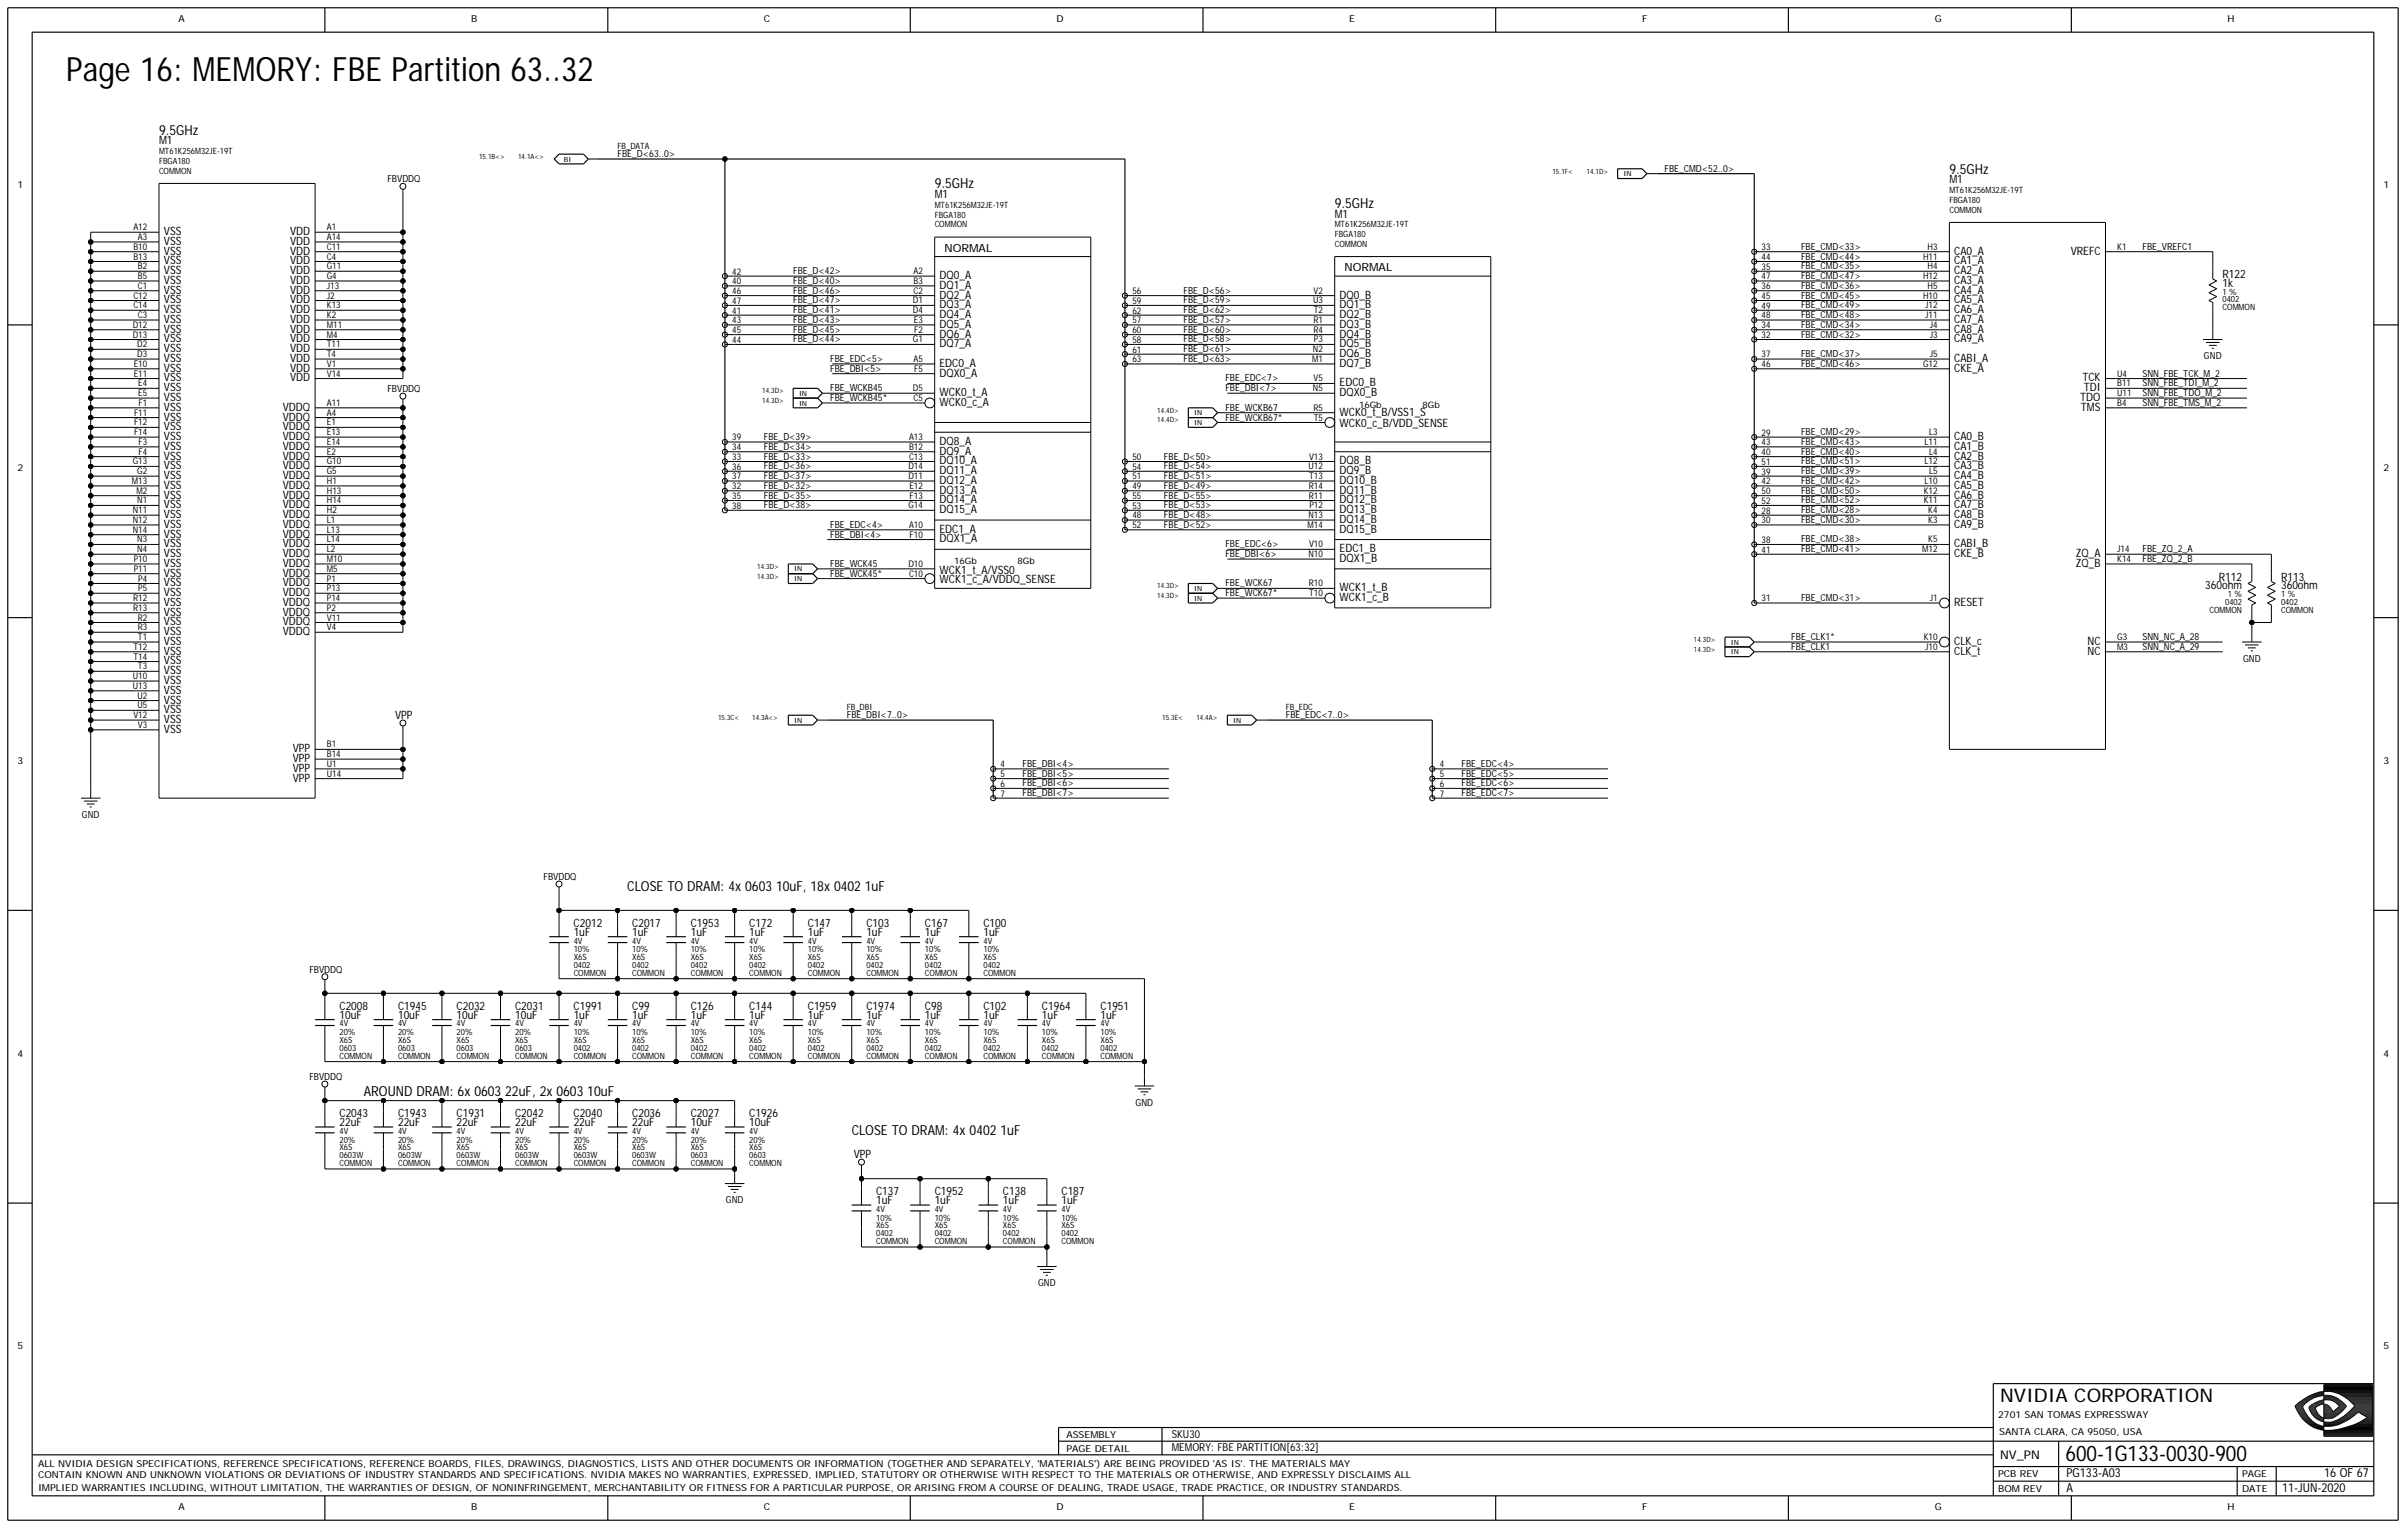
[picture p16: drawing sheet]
<svg xmlns="http://www.w3.org/2000/svg" width="422mm" height="268mm" viewBox="0 0 422 268" stroke-linecap="round" stroke-linejoin="round" font-family="sans-serif">
<defs><g id="words">
<text font-size="5.9" x="11.6" y="14.2">Page 16: MEMORY: FBE Partition 63..32</text>
<text font-size="3.8" x="362.1" y="256.1">600-1G133-0030-900</text>
<text font-size="3.3" x="350.7" y="245.8">NVIDIA CORPORATION</text>
<g font-size="2.4">
<text x="27.9" y="23.6">9.5GHz</text>
<text x="163.9" y="33">9.5GHz</text>
<text x="341.8" y="30.4">9.5GHz</text>
<text x="234" y="36.4">9.5GHz</text>
<text x="110" y="156.2">CLOSE TO DRAM: 4x 0603 10uF, 18x 0402 1uF</text>
<text x="63.8" y="192.1">AROUND DRAM: 6x 0603 22uF, 2x 0603 10uF</text>
<text x="149.3" y="198.9">CLOSE TO DRAM: 4x 0402 1uF</text>
</g>
<g font-size="2.2">
<text x="362.3" y="261.5">A</text>
<text x="362.3" y="259">PG133-A03</text>
<text x="400.1" y="261.5">11-JUN-2020</text>
<text x="407.5" y="259">16 OF 67</text>
</g>
<text font-size="2.1" x="350.7" y="255.7">NV_PN</text>
<g font-size="2">
<text x="27.9" y="25.3">M1</text>
<text x="163.9" y="34.7">M1</text>
<text x="341.8" y="32.2">M1</text>
<text x="28.7" y="41.2">VSS</text>
<text x="50.9" y="41.2">VDD</text>
<text x="234" y="38.1">M1</text>
<text x="28.7" y="46.4">VSS</text>
<text x="28.7" y="44.6">VSS</text>
<text x="28.7" y="42.9">VSS</text>
<text x="50.9" y="46.4">VDD</text>
<text x="50.9" y="44.6">VDD</text>
<text x="50.9" y="42.9">VDD</text>
<text x="165.6" y="44.1">NORMAL</text>
<text x="235.7" y="47.5">NORMAL</text>
<text x="342.6" y="46.4">CA1_A</text>
<text x="342.6" y="44.6">CA0_A</text>
<text x="363" y="44.6">VREFC</text>
<text x="28.7" y="51.5">VSS</text>
<text x="28.7" y="49.8">VSS</text>
<text x="28.7" y="48.1">VSS</text>
<text x="28.7" y="53.2">VSS</text>
<text x="50.9" y="53.2">VDD</text>
<text x="50.9" y="51.5">VDD</text>
<text x="50.9" y="49.8">VDD</text>
<text x="50.9" y="48.1">VDD</text>
<text x="164.7" y="50.6">DQ1_A</text>
<text x="164.7" y="48.9">DQ0_A</text>
<text x="164.7" y="52.3">DQ2_A</text>
<text x="234.9" y="52.3">DQ0_B</text>
<text x="342.6" y="53.2">CA5_A</text>
<text x="342.6" y="51.5">CA4_A</text>
<text x="342.6" y="48.1">CA2_A</text>
<text x="342.6" y="49.8">CA3_A</text>
<text x="389.7" y="48.7">R122</text>
<text x="389.7" y="50.3">1k</text>
<text x="28.7" y="58.3">VSS</text>
<text x="28.7" y="56.6">VSS</text>
<text x="28.7" y="54.9">VSS</text>
<text x="50.9" y="58.3">VDD</text>
<text x="50.9" y="56.6">VDD</text>
<text x="50.9" y="54.9">VDD</text>
<text x="164.7" y="57.5">DQ5_A</text>
<text x="164.7" y="59.2">DQ6_A</text>
<text x="164.7" y="55.8">DQ4_A</text>
<text x="164.7" y="54">DQ3_A</text>
<text x="234.9" y="59.2">DQ4_B</text>
<text x="234.9" y="57.5">DQ3_B</text>
<text x="234.9" y="55.8">DQ2_B</text>
<text x="234.9" y="54">DQ1_B</text>
<text x="342.6" y="58.3">CA8_A</text>
<text x="342.6" y="56.6">CA7_A</text>
<text x="342.6" y="54.9">CA6_A</text>
<text x="28.7" y="65.2">VSS</text>
<text x="28.7" y="63.5">VSS</text>
<text x="28.7" y="61.7">VSS</text>
<text x="28.7" y="60">VSS</text>
<text x="50.9" y="65.2">VDD</text>
<text x="50.9" y="63.5">VDD</text>
<text x="50.9" y="61.7">VDD</text>
<text x="50.9" y="60">VDD</text>
<text x="164.7" y="60.9">DQ7_A</text>
<text x="164.7" y="64.3">EDC0_A</text>
<text x="234.9" y="62.6">DQ6_B</text>
<text x="234.9" y="64.3">DQ7_B</text>
<text x="234.9" y="60.9">DQ5_B</text>
<text x="342.6" y="63.5">CABI_A</text>
<text x="342.6" y="60">CA9_A</text>
<text x="342.6" y="65.2">CKE_A</text>
<text x="28.7" y="70.3">VSS</text>
<text x="28.7" y="66.9">VSS</text>
<text x="28.7" y="68.6">VSS</text>
<text x="50.9" y="66.9">VDD</text>
<text x="164.7" y="66">DQX0_A</text>
<text x="164.7" y="71.2">WCK0_c_A</text>
<text x="164.7" y="69.4">WCK0_t_A</text>
<text x="234.9" y="67.7">EDC0_B</text>
<text x="234.9" y="69.4">DQX0_B</text>
<text x="364.7" y="70.3">TDO</text>
<text x="365.1" y="66.9">TCK</text>
<text x="365.3" y="68.6">TDI</text>
<text x="28.7" y="77.1">VSS</text>
<text x="28.7" y="75.4">VSS</text>
<text x="28.7" y="73.7">VSS</text>
<text x="28.7" y="72">VSS</text>
<text x="49.6" y="77.1">VDDQ</text>
<text x="49.6" y="75.4">VDDQ</text>
<text x="49.6" y="73.7">VDDQ</text>
<text x="49.6" y="72">VDDQ</text>
<text x="164.7" y="78">DQ8_A</text>
<text x="234.9" y="72.9">WCK0_t_B/VSS1_S</text>
<text x="234.9" y="74.9">WCK0_c_B/VDD_SENSE</text>
<text x="342.6" y="77.1">CA0_B</text>
<text x="364.8" y="72">TMS</text>
<text x="28.7" y="84">VSS</text>
<text x="28.7" y="82.3">VSS</text>
<text x="28.7" y="80.6">VSS</text>
<text x="28.7" y="78.9">VSS</text>
<text x="49.6" y="84">VDDQ</text>
<text x="49.6" y="82.3">VDDQ</text>
<text x="49.6" y="80.6">VDDQ</text>
<text x="49.6" y="78.9">VDDQ</text>
<text x="164.7" y="79.7">DQ9_A</text>
<text x="164.7" y="83.1">DQ11_A</text>
<text x="164.7" y="81.4">DQ10_A</text>
<text x="234.9" y="83.1">DQ9_B</text>
<text x="234.9" y="81.4">DQ8_B</text>
<text x="342.6" y="78.9">CA1_B</text>
<text x="342.6" y="80.6">CA2_B</text>
<text x="342.6" y="84">CA4_B</text>
<text x="342.6" y="82.3">CA3_B</text>
<text x="28.7" y="89.1">VSS</text>
<text x="28.7" y="87.4">VSS</text>
<text x="28.7" y="85.7">VSS</text>
<text x="49.6" y="89.1">VDDQ</text>
<text x="49.6" y="87.4">VDDQ</text>
<text x="49.6" y="85.7">VDDQ</text>
<text x="164.7" y="88.3">DQ14_A</text>
<text x="164.7" y="90">DQ15_A</text>
<text x="164.7" y="86.6">DQ13_A</text>
<text x="164.7" y="84.8">DQ12_A</text>
<text x="234.9" y="88.3">DQ12_B</text>
<text x="234.9" y="90">DQ13_B</text>
<text x="234.9" y="86.6">DQ11_B</text>
<text x="234.9" y="84.8">DQ10_B</text>
<text x="342.6" y="85.7">CA5_B</text>
<text x="342.6" y="87.4">CA6_B</text>
<text x="342.6" y="89.1">CA7_B</text>
<text x="28.7" y="96">VSS</text>
<text x="28.7" y="90.8">VSS</text>
<text x="28.7" y="92.5">VSS</text>
<text x="28.7" y="94.2">VSS</text>
<text x="49.6" y="94.2">VDDQ</text>
<text x="49.6" y="92.5">VDDQ</text>
<text x="49.6" y="90.8">VDDQ</text>
<text x="49.6" y="96">VDDQ</text>
<text x="164.7" y="93.4">EDC1_A</text>
<text x="164.7" y="95.1">DQX1_A</text>
<text x="234.9" y="93.4">DQ15_B</text>
<text x="234.9" y="91.7">DQ14_B</text>
<text x="342.6" y="92.5">CA9_B</text>
<text x="342.6" y="96">CABI_B</text>
<text x="342.6" y="90.8">CA8_B</text>
<text x="28.7" y="101.1">VSS</text>
<text x="28.7" y="99.4">VSS</text>
<text x="28.7" y="97.7">VSS</text>
<text x="49.6" y="97.7">VDDQ</text>
<text x="49.6" y="101.1">VDDQ</text>
<text x="49.6" y="99.4">VDDQ</text>
<text x="164.7" y="100.6">WCK1_t_A/VSS0</text>
<text x="234.9" y="96.8">EDC1_B</text>
<text x="234.9" y="98.5">DQX1_B</text>
<text x="342.6" y="97.7">CKE_B</text>
<text x="363.9" y="97.7">ZQ_A</text>
<text x="364" y="99.4">ZQ_B</text>
<text x="389" y="101.8">R112</text>
<text x="399.9" y="101.8">R113</text>
<text x="28.7" y="107.9">VSS</text>
<text x="28.7" y="106.2">VSS</text>
<text x="28.7" y="104.5">VSS</text>
<text x="28.7" y="102.8">VSS</text>
<text x="49.6" y="107.9">VDDQ</text>
<text x="49.6" y="106.2">VDDQ</text>
<text x="49.6" y="104.5">VDDQ</text>
<text x="49.6" y="102.8">VDDQ</text>
<text x="164.7" y="102.3">WCK1_c_A/VDDQ_SENSE</text>
<text x="234.9" y="103.7">WCK1_t_B</text>
<text x="234.9" y="105.4">WCK1_c_B</text>
<text x="342.6" y="106.2">RESET</text>
<text x="386.6" y="103.3">360ohm</text>
<text x="399.9" y="103.3">360ohm</text>
<text x="28.7" y="113.1">VSS</text>
<text x="28.7" y="111.4">VSS</text>
<text x="28.7" y="109.6">VSS</text>
<text x="49.6" y="111.4">VDDQ</text>
<text x="49.6" y="109.6">VDDQ</text>
<text x="342.6" y="113.1">CLK_c</text>
<text x="366" y="113.1">NC</text>
<text x="28.7" y="119.9">VSS</text>
<text x="28.7" y="118.2">VSS</text>
<text x="28.7" y="116.5">VSS</text>
<text x="28.7" y="114.8">VSS</text>
<text x="342.6" y="114.8">CLK_t</text>
<text x="366" y="114.8">NC</text>
<text x="28.7" y="125">VSS</text>
<text x="28.7" y="123.3">VSS</text>
<text x="28.7" y="121.6">VSS</text>
<text x="28.7" y="128.5">VSS</text>
<text x="28.7" y="126.8">VSS</text>
<text x="51.3" y="131.9">VPP</text>
<text x="69.3" y="126.1">VPP</text>
<text x="51.3" y="137">VPP</text>
<text x="51.3" y="135.3">VPP</text>
<text x="51.3" y="133.6">VPP</text>
<text x="100.6" y="162.5">C2012</text>
<text x="100.6" y="164">1uF</text>
<text x="110.8" y="162.5">C2017</text>
<text x="110.8" y="164">1uF</text>
<text x="121.1" y="162.5">C1953</text>
<text x="121.1" y="164">1uF</text>
<text x="131.4" y="162.5">C172</text>
<text x="131.4" y="164">1uF</text>
<text x="141.6" y="162.5">C147</text>
<text x="141.6" y="164">1uF</text>
<text x="151.9" y="162.5">C103</text>
<text x="151.9" y="164">1uF</text>
<text x="162.2" y="162.5">C167</text>
<text x="162.2" y="164">1uF</text>
<text x="172.4" y="162.5">C100</text>
<text x="172.4" y="164">1uF</text>
<text x="59.5" y="177">C2008</text>
<text x="59.5" y="178.6">10uF</text>
<text x="69.8" y="177">C1945</text>
<text x="69.8" y="178.6">10uF</text>
<text x="80.1" y="177">C2032</text>
<text x="80.1" y="178.6">10uF</text>
<text x="90.3" y="177">C2031</text>
<text x="90.3" y="178.6">10uF</text>
<text x="100.6" y="177">C1991</text>
<text x="100.6" y="178.6">1uF</text>
<text x="110.8" y="177">C99</text>
<text x="110.8" y="178.6">1uF</text>
<text x="121.1" y="177">C126</text>
<text x="121.1" y="178.6">1uF</text>
<text x="131.4" y="177">C144</text>
<text x="131.4" y="178.6">1uF</text>
<text x="141.6" y="177">C1959</text>
<text x="141.6" y="178.6">1uF</text>
<text x="151.9" y="177">C1974</text>
<text x="151.9" y="178.6">1uF</text>
<text x="162.2" y="177">C98</text>
<text x="162.2" y="178.6">1uF</text>
<text x="172.4" y="177">C102</text>
<text x="172.4" y="178.6">1uF</text>
<text x="182.7" y="177">C1964</text>
<text x="182.7" y="178.6">1uF</text>
<text x="193" y="177">C1951</text>
<text x="193" y="178.6">1uF</text>
<text x="59.5" y="195.9">C2043</text>
<text x="59.5" y="197.4">22uF</text>
<text x="69.8" y="195.9">C1943</text>
<text x="69.8" y="197.4">22uF</text>
<text x="80.1" y="195.9">C1931</text>
<text x="80.1" y="197.4">22uF</text>
<text x="90.3" y="195.9">C2042</text>
<text x="90.3" y="197.4">22uF</text>
<text x="100.6" y="195.9">C2040</text>
<text x="100.6" y="197.4">22uF</text>
<text x="110.8" y="195.9">C2036</text>
<text x="110.8" y="197.4">22uF</text>
<text x="121.1" y="195.9">C2027</text>
<text x="121.1" y="197.4">10uF</text>
<text x="131.4" y="195.9">C1926</text>
<text x="131.4" y="197.4">10uF</text>
<text x="149.7" y="203">VPP</text>
<text x="153.6" y="209.5">C137</text>
<text x="163.9" y="209.5">C1952</text>
<text x="175.8" y="209.5">C138</text>
<text x="186.1" y="209.5">C187</text>
<text x="153.6" y="211.1">1uF</text>
<text x="163.9" y="211.1">1uF</text>
<text x="175.8" y="211.1">1uF</text>
<text x="186.1" y="211.1">1uF</text>
</g>
<g font-size="1.9">
<text x="205.4" y="252.1">SKU30</text>
<text x="205.4" y="254.4">MEMORY: FBE PARTITION[63:32]</text>
</g>
<g font-size="1.7">
<text x="31.3" y="3.9">A</text>
<text x="82.6" y="3.9">B</text>
<text x="133.9" y="3.9">C</text>
<text x="185.3" y="3.9">D</text>
<text x="236.6" y="3.9">E</text>
<text x="287.9" y="3.9">F</text>
<text x="339.2" y="3.9">G</text>
<text x="390.5" y="3.9">H</text>
<text x="108.3" y="27.5">FBE_D&lt;63..0&gt;</text>
<text x="3.1" y="33">1</text>
<text x="67.9" y="32">FBVDDQ</text>
<text x="291.8" y="30.1">FBE_CMD&lt;52..0&gt;</text>
<text x="417.9" y="33">1</text>
<text x="315.8" y="47.2">FBE_CMD&lt;35&gt;</text>
<text x="315.8" y="45.5">FBE_CMD&lt;44&gt;</text>
<text x="315.8" y="43.8">FBE_CMD&lt;33&gt;</text>
<text x="375.6" y="43.8">FBE_VREFC1</text>
<text x="139.1" y="49.8">FBE_D&lt;40&gt;</text>
<text x="139.1" y="53.2">FBE_D&lt;47&gt;</text>
<text x="139.1" y="48.1">FBE_D&lt;42&gt;</text>
<text x="139.1" y="51.5">FBE_D&lt;46&gt;</text>
<text x="207.5" y="51.5">FBE_D&lt;56&gt;</text>
<text x="207.5" y="53.2">FBE_D&lt;59&gt;</text>
<text x="315.8" y="52.3">FBE_CMD&lt;45&gt;</text>
<text x="315.8" y="50.6">FBE_CMD&lt;36&gt;</text>
<text x="315.8" y="48.9">FBE_CMD&lt;47&gt;</text>
<text x="139.1" y="56.6">FBE_D&lt;43&gt;</text>
<text x="139.1" y="58.3">FBE_D&lt;45&gt;</text>
<text x="139.1" y="54.9">FBE_D&lt;41&gt;</text>
<text x="207.5" y="56.6">FBE_D&lt;57&gt;</text>
<text x="207.5" y="58.3">FBE_D&lt;60&gt;</text>
<text x="207.5" y="54.9">FBE_D&lt;62&gt;</text>
<text x="315.8" y="59.2">FBE_CMD&lt;32&gt;</text>
<text x="315.8" y="57.5">FBE_CMD&lt;34&gt;</text>
<text x="315.8" y="55.8">FBE_CMD&lt;48&gt;</text>
<text x="315.8" y="54">FBE_CMD&lt;49&gt;</text>
<text x="139.1" y="60">FBE_D&lt;44&gt;</text>
<text x="145.6" y="65.2">FBE_DBI&lt;5&gt;</text>
<text x="145.6" y="63.5">FBE_EDC&lt;5&gt;</text>
<text x="207.5" y="63.5">FBE_D&lt;63&gt;</text>
<text x="207.5" y="61.7">FBE_D&lt;61&gt;</text>
<text x="207.5" y="60">FBE_D&lt;58&gt;</text>
<text x="315.8" y="62.6">FBE_CMD&lt;37&gt;</text>
<text x="315.8" y="64.3">FBE_CMD&lt;46&gt;</text>
<text x="386.4" y="62.9">GND</text>
<text x="67.9" y="68.8">FBVDDQ</text>
<text x="145.6" y="70.3">FBE_WCKB45*</text>
<text x="145.6" y="68.6">FBE_WCKB45</text>
<text x="214.8" y="66.9">FBE_EDC&lt;7&gt;</text>
<text x="214.8" y="68.6">FBE_DBI&lt;7&gt;</text>
<text x="375.6" y="66">SNN_FBE_TCK_M_2</text>
<text x="375.6" y="67.7">SNN_FBE_TDI_M_2</text>
<text x="375.6" y="69.4">SNN_FBE_TDO_M_2</text>
<text x="375.6" y="71.2">SNN_FBE_TMS_M_2</text>
<text x="133.9" y="77.1">FBE_D&lt;39&gt;</text>
<text x="214.8" y="72">FBE_WCKB67</text>
<text x="214.8" y="73.7">FBE_WCKB67*</text>
<text x="315.8" y="76.3">FBE_CMD&lt;29&gt;</text>
<text x="315.8" y="78">FBE_CMD&lt;43&gt;</text>
<text x="3.1" y="82.6">2</text>
<text x="133.9" y="78.9">FBE_D&lt;34&gt;</text>
<text x="133.9" y="84">FBE_D&lt;37&gt;</text>
<text x="133.9" y="82.3">FBE_D&lt;36&gt;</text>
<text x="133.9" y="80.6">FBE_D&lt;33&gt;</text>
<text x="204.1" y="84">FBE_D&lt;51&gt;</text>
<text x="204.1" y="82.3">FBE_D&lt;54&gt;</text>
<text x="204.1" y="80.6">FBE_D&lt;50&gt;</text>
<text x="315.8" y="79.7">FBE_CMD&lt;40&gt;</text>
<text x="315.8" y="83.1">FBE_CMD&lt;39&gt;</text>
<text x="315.8" y="81.4">FBE_CMD&lt;51&gt;</text>
<text x="417.9" y="82.6">2</text>
<text x="133.9" y="89.1">FBE_D&lt;38&gt;</text>
<text x="133.9" y="87.4">FBE_D&lt;35&gt;</text>
<text x="133.9" y="85.7">FBE_D&lt;32&gt;</text>
<text x="204.1" y="87.4">FBE_D&lt;55&gt;</text>
<text x="204.1" y="89.1">FBE_D&lt;53&gt;</text>
<text x="204.1" y="85.7">FBE_D&lt;49&gt;</text>
<text x="315.8" y="84.8">FBE_CMD&lt;42&gt;</text>
<text x="315.8" y="86.6">FBE_CMD&lt;50&gt;</text>
<text x="315.8" y="90">FBE_CMD&lt;28&gt;</text>
<text x="315.8" y="88.3">FBE_CMD&lt;52&gt;</text>
<text x="145.6" y="92.5">FBE_EDC&lt;4&gt;</text>
<text x="145.6" y="94.2">FBE_DBI&lt;4&gt;</text>
<text x="204.1" y="92.5">FBE_D&lt;52&gt;</text>
<text x="204.1" y="90.8">FBE_D&lt;48&gt;</text>
<text x="214.8" y="96">FBE_EDC&lt;6&gt;</text>
<text x="315.8" y="91.7">FBE_CMD&lt;30&gt;</text>
<text x="315.8" y="95.1">FBE_CMD&lt;38&gt;</text>
<text x="145.6" y="99.4">FBE_WCK45</text>
<text x="145.6" y="101.1">FBE_WCK45*</text>
<text x="214.8" y="97.7">FBE_DBI&lt;6&gt;</text>
<text x="315.8" y="96.8">FBE_CMD&lt;41&gt;</text>
<text x="375.6" y="96.8">FBE_ZQ_2_A</text>
<text x="375.6" y="98.5">FBE_ZQ_2_B</text>
<text x="214.8" y="102.8">FBE_WCK67</text>
<text x="214.8" y="104.5">FBE_WCK67*</text>
<text x="315.8" y="105.4">FBE_CMD&lt;31&gt;</text>
<text x="314.1" y="112.2">FBE_CLK1*</text>
<text x="314.1" y="113.9">FBE_CLK1</text>
<text x="375.6" y="113.9">SNN_NC_A_29</text>
<text x="375.6" y="112.2">SNN_NC_A_28</text>
<text x="393.3" y="116">GND</text>
<text x="148.5" y="125.9">FBE_DBI&lt;7..0&gt;</text>
<text x="225.5" y="125.9">FBE_EDC&lt;7..0&gt;</text>
<text x="3.1" y="133.9">3</text>
<text x="179.3" y="134.4">FBE_DBI&lt;4&gt;</text>
<text x="179.3" y="136.2">FBE_DBI&lt;5&gt;</text>
<text x="179.3" y="137.9">FBE_DBI&lt;6&gt;</text>
<text x="256.2" y="137.9">FBE_EDC&lt;6&gt;</text>
<text x="256.2" y="134.4">FBE_EDC&lt;4&gt;</text>
<text x="256.2" y="136.2">FBE_EDC&lt;5&gt;</text>
<text x="417.9" y="133.9">3</text>
<text x="14.4" y="143.3">GND</text>
<text x="179.3" y="139.6">FBE_DBI&lt;7&gt;</text>
<text x="256.2" y="139.6">FBE_EDC&lt;7&gt;</text>
<text x="95.3" y="154.3">FBVDDQ</text>
<text x="54.2" y="170.5">FBVDDQ</text>
<text x="3.1" y="185.3">4</text>
<text x="417.9" y="185.3">4</text>
<text x="54.2" y="189.4">FBVDDQ</text>
<text x="199.1" y="193.8">GND</text>
<text x="127.3" y="210.9">GND</text>
<text x="182" y="225.5">GND</text>
<text x="3.1" y="236.6">5</text>
<text x="417.9" y="236.6">5</text>
<text x="350.3" y="248.5">2701 SAN TOMAS EXPRESSWAY</text>
<text x="350.5" y="251.6">SANTA CLARA, CA 95050, USA</text>
<text x="6.7" y="257.1">ALL NVIDIA DESIGN SPECIFICATIONS, REFERENCE SPECIFICATIONS, REFERENCE BOARDS, FILES, DRAWINGS, DIAGNOSTICS, LISTS AND OTHER DOCUMENTS OR INFORMATION (TOGETHER AND SEPARATELY, 'MATERIALS') ARE BEING PROVIDED 'AS IS'. THE MATERIALS MAY</text>
<text x="187" y="254.5">PAGE DETAIL</text>
<text x="187" y="252.1">ASSEMBLY</text>
<text x="6.7" y="259.2">CONTAIN KNOWN AND UNKNOWN VIOLATIONS OR DEVIATIONS OF INDUSTRY STANDARDS AND SPECIFICATIONS. NVIDIA MAKES NO WARRANTIES, EXPRESSED, IMPLIED, STATUTORY OR OTHERWISE WITH RESPECT TO THE MATERIALS OR OTHERWISE, AND EXPRESSLY DISCLAIMS ALL</text>
<text x="6.7" y="261.4">IMPLIED WARRANTIES INCLUDING, WITHOUT LIMITATION, THE WARRANTIES OF DESIGN, OF NONINFRINGEMENT, MERCHANTABILITY OR FITNESS FOR A PARTICULAR PURPOSE, OR ARISING FROM A COURSE OF DEALING, TRADE USAGE, TRADE PRACTICE, OR INDUSTRY STANDARDS.</text>
<text x="350.3" y="261.5">BOM REV</text>
<text x="350.3" y="259">PCB REV</text>
<text x="393.1" y="259">PAGE</text>
<text x="393.1" y="261.5">DATE</text>
<text x="31.3" y="264.8">A</text>
<text x="82.6" y="264.8">B</text>
<text x="133.9" y="264.8">C</text>
<text x="185.3" y="264.8">D</text>
<text x="236.6" y="264.8">E</text>
<text x="287.9" y="264.8">F</text>
<text x="339.2" y="264.8">G</text>
<text x="390.5" y="264.8">H</text>
</g>
<g font-size="1.6">
<text x="23.4" y="40.4">A12</text>
<text x="57.3" y="40.4">A1</text>
<text x="23.4" y="45.5">B13</text>
<text x="23.4" y="43.8">B10</text>
<text x="24.2" y="42.1">A3</text>
<text x="24.2" y="47.2">B2</text>
<text x="57.3" y="47.2">G11</text>
<text x="57.3" y="45.5">C4</text>
<text x="57.3" y="43.8">C11</text>
<text x="57.3" y="42.1">A14</text>
<text x="308.9" y="47.3">35</text>
<text x="308.9" y="45.6">44</text>
<text x="308.9" y="43.9">33</text>
<text x="337.2" y="45.5">H11</text>
<text x="338" y="47.2">H4</text>
<text x="338" y="43.8">H3</text>
<text x="371.2" y="43.8">K1</text>
<text x="23.4" y="52.3">C12</text>
<text x="24.2" y="50.6">C1</text>
<text x="24.2" y="48.9">B5</text>
<text x="57.3" y="52.3">J2</text>
<text x="57.3" y="50.6">J13</text>
<text x="57.3" y="48.9">G4</text>
<text x="128.4" y="49.8">40</text>
<text x="128.4" y="48.1">42</text>
<text x="128.4" y="51.6">46</text>
<text x="128.4" y="53.3">47</text>
<text x="160" y="53.2">D1</text>
<text x="160.2" y="51.5">C2</text>
<text x="160.2" y="48.1">A2</text>
<text x="160.2" y="49.8">B3</text>
<text x="198.5" y="51.6">56</text>
<text x="198.5" y="53.3">59</text>
<text x="230.2" y="53.2">U3</text>
<text x="230.3" y="51.5">V2</text>
<text x="308.9" y="52.4">45</text>
<text x="308.9" y="50.7">36</text>
<text x="308.9" y="49">47</text>
<text x="337.2" y="52.3">H10</text>
<text x="337.2" y="48.9">H12</text>
<text x="338" y="50.6">H5</text>
<text x="23.3" y="59.2">D13</text>
<text x="23.3" y="57.5">D12</text>
<text x="23.4" y="54">C14</text>
<text x="24.2" y="55.8">C3</text>
<text x="57.3" y="59.2">M4</text>
<text x="57.3" y="57.5">M11</text>
<text x="57.3" y="55.8">K2</text>
<text x="57.3" y="54">K13</text>
<text x="128.4" y="58.4">45</text>
<text x="128.4" y="55">41</text>
<text x="128.4" y="56.7">43</text>
<text x="160" y="54.9">D4</text>
<text x="160.2" y="56.6">E3</text>
<text x="160.3" y="58.3">F2</text>
<text x="198.5" y="58.4">60</text>
<text x="198.5" y="55">62</text>
<text x="198.5" y="56.7">57</text>
<text x="230.3" y="58.3">R4</text>
<text x="230.3" y="56.6">R1</text>
<text x="230.3" y="54.9">T2</text>
<text x="308.9" y="59.3">32</text>
<text x="308.9" y="57.5">34</text>
<text x="308.9" y="55.8">48</text>
<text x="308.9" y="54.1">49</text>
<text x="337.5" y="55.8">J11</text>
<text x="337.5" y="54">J12</text>
<text x="338.3" y="59.2">J3</text>
<text x="338.3" y="57.5">J4</text>
<text x="23.4" y="64.3">E10</text>
<text x="24.1" y="62.6">D3</text>
<text x="24.1" y="60.9">D2</text>
<text x="57.3" y="64.3">V1</text>
<text x="57.3" y="62.6">T4</text>
<text x="57.3" y="60.9">T11</text>
<text x="128.4" y="60.1">44</text>
<text x="160.1" y="60">G1</text>
<text x="160.2" y="63.5">A5</text>
<text x="160.3" y="65.2">F5</text>
<text x="198.5" y="63.5">63</text>
<text x="198.5" y="61.8">61</text>
<text x="198.5" y="60.1">58</text>
<text x="230.1" y="63.5">M1</text>
<text x="230.2" y="61.7">N2</text>
<text x="230.4" y="60">P3</text>
<text x="308.9" y="64.4">46</text>
<text x="308.9" y="62.7">37</text>
<text x="337.2" y="64.3">G12</text>
<text x="338.3" y="62.6">J5</text>
<text x="23.4" y="66">E11</text>
<text x="24.2" y="69.4">E5</text>
<text x="24.2" y="67.7">E4</text>
<text x="24.3" y="71.2">F1</text>
<text x="57.3" y="71.2">A11</text>
<text x="57.3" y="66">V14</text>
<text x="160" y="68.6">D5</text>
<text x="160.2" y="70.3">C5</text>
<text x="230.2" y="68.6">N5</text>
<text x="230.3" y="66.9">V5</text>
<text x="238.3" y="71.5">16Gb</text>
<text x="249.4" y="71.5">8Gb</text>
<text x="371.2" y="71.2">B4</text>
<text x="371.2" y="69.4">U11</text>
<text x="371.2" y="67.7">B11</text>
<text x="371.2" y="66">U4</text>
<text x="23.5" y="76.3">F14</text>
<text x="23.5" y="74.6">F12</text>
<text x="23.5" y="72.9">F11</text>
<text x="24.3" y="78">F3</text>
<text x="57.3" y="78">E14</text>
<text x="57.3" y="76.3">E13</text>
<text x="57.3" y="74.6">E1</text>
<text x="57.3" y="72.9">A4</text>
<text x="128.4" y="77.2">39</text>
<text x="159.4" y="77.1">A13</text>
<text x="230.3" y="72">R5</text>
<text x="230.3" y="73.7">T5</text>
<text x="308.9" y="76.4">29</text>
<text x="337.4" y="78">L11</text>
<text x="338.2" y="76.3">L3</text>
<text x="23.3" y="81.4">G13</text>
<text x="24.1" y="83.1">G2</text>
<text x="24.3" y="79.7">F4</text>
<text x="57.3" y="83.1">G5</text>
<text x="57.3" y="81.4">G10</text>
<text x="57.3" y="79.7">E2</text>
<text x="128.4" y="82.3">36</text>
<text x="128.4" y="78.9">34</text>
<text x="128.4" y="80.6">33</text>
<text x="159.3" y="84">D11</text>
<text x="159.3" y="82.3">D14</text>
<text x="159.4" y="80.6">C13</text>
<text x="159.4" y="78.9">B12</text>
<text x="198.5" y="80.6">50</text>
<text x="198.5" y="82.3">54</text>
<text x="229.4" y="82.3">U12</text>
<text x="229.5" y="80.6">V13</text>
<text x="229.5" y="84">T13</text>
<text x="308.9" y="83.2">39</text>
<text x="308.9" y="81.5">51</text>
<text x="308.9" y="79.8">40</text>
<text x="308.9" y="78.1">43</text>
<text x="337.4" y="81.4">L12</text>
<text x="338.2" y="83.1">L5</text>
<text x="338.2" y="79.7">L4</text>
<text x="23.1" y="84.8">M13</text>
<text x="23.3" y="90">N11</text>
<text x="23.9" y="86.6">M2</text>
<text x="24.1" y="88.3">N1</text>
<text x="57.3" y="90">H2</text>
<text x="57.3" y="88.3">H14</text>
<text x="57.3" y="86.6">H13</text>
<text x="57.3" y="84.8">H1</text>
<text x="128.4" y="85.8">32</text>
<text x="128.4" y="87.5">35</text>
<text x="128.4" y="89.2">38</text>
<text x="128.4" y="84.1">37</text>
<text x="159.3" y="89.1">G14</text>
<text x="159.4" y="85.7">E12</text>
<text x="159.5" y="87.4">F13</text>
<text x="198.5" y="87.5">55</text>
<text x="198.5" y="84.1">51</text>
<text x="198.5" y="85.8">49</text>
<text x="198.5" y="89.2">53</text>
<text x="229.5" y="87.4">R11</text>
<text x="229.5" y="85.7">R14</text>
<text x="229.6" y="89.1">P12</text>
<text x="308.9" y="88.3">52</text>
<text x="308.9" y="86.6">50</text>
<text x="308.9" y="84.9">42</text>
<text x="337.3" y="88.3">K11</text>
<text x="337.3" y="86.6">K12</text>
<text x="337.4" y="84.8">L10</text>
<text x="338.1" y="90">K4</text>
<text x="23.3" y="93.4">N14</text>
<text x="23.3" y="91.7">N12</text>
<text x="24.1" y="95.1">N3</text>
<text x="57.3" y="95.1">L14</text>
<text x="57.3" y="93.4">L13</text>
<text x="57.3" y="91.7">L1</text>
<text x="159.4" y="92.5">A10</text>
<text x="159.5" y="94.2">F10</text>
<text x="198.5" y="90.9">48</text>
<text x="198.5" y="92.6">52</text>
<text x="229.3" y="92.5">M14</text>
<text x="229.4" y="90.8">N13</text>
<text x="229.5" y="96">V10</text>
<text x="308.9" y="95.2">38</text>
<text x="308.9" y="91.8">30</text>
<text x="308.9" y="90">28</text>
<text x="338.1" y="95.1">K5</text>
<text x="338.1" y="91.7">K3</text>
<text x="23.5" y="100.2">P11</text>
<text x="23.5" y="98.5">P10</text>
<text x="24.1" y="96.8">N4</text>
<text x="24.2" y="101.9">P4</text>
<text x="57.3" y="101.9">P1</text>
<text x="57.3" y="100.2">M5</text>
<text x="57.3" y="98.5">M10</text>
<text x="57.3" y="96.8">L2</text>
<text x="159.3" y="99.4">D10</text>
<text x="159.4" y="101.1">C10</text>
<text x="167.3" y="98.9">16Gb</text>
<text x="178.4" y="98.9">8Gb</text>
<text x="229.4" y="97.7">N10</text>
<text x="308.9" y="96.9">41</text>
<text x="337" y="96.8">M12</text>
<text x="371.2" y="98.5">K14</text>
<text x="371.2" y="96.8">J14</text>
<text x="23.3" y="107.1">R13</text>
<text x="23.3" y="105.4">R12</text>
<text x="24.2" y="103.7">P5</text>
<text x="57.3" y="107.1">P2</text>
<text x="57.3" y="105.4">P14</text>
<text x="57.3" y="103.7">P13</text>
<text x="229.5" y="102.8">R10</text>
<text x="229.5" y="104.5">T10</text>
<text x="308.9" y="105.4">31</text>
<text x="338.3" y="105.4">J1</text>
<text x="23.4" y="113.9">T12</text>
<text x="24.1" y="110.5">R3</text>
<text x="24.1" y="108.8">R2</text>
<text x="24.2" y="112.2">T1</text>
<text x="57.3" y="110.5">V4</text>
<text x="57.3" y="108.8">V11</text>
<text x="337.3" y="112.2">K10</text>
<text x="337.5" y="113.9">J10</text>
<text x="371.2" y="113.9">M3</text>
<text x="371.2" y="112.2">G3</text>
<text x="23.3" y="119.1">U10</text>
<text x="23.4" y="115.6">T14</text>
<text x="24.2" y="117.3">T3</text>
<text x="23.3" y="120.8">U13</text>
<text x="23.4" y="125.9">V12</text>
<text x="24.1" y="124.2">U5</text>
<text x="24.1" y="122.5">U2</text>
<text x="24.2" y="127.6">V3</text>
<text x="57.3" y="131">B1</text>
<text x="57.3" y="136.2">U14</text>
<text x="57.3" y="134.4">U1</text>
<text x="57.3" y="132.7">B14</text>
<text x="175.4" y="137.9">6</text>
<text x="175.4" y="136.2">5</text>
<text x="175.4" y="134.5">4</text>
<text x="252.4" y="134.5">4</text>
<text x="252.4" y="137.9">6</text>
<text x="252.4" y="136.2">5</text>
<text x="175.4" y="139.6">7</text>
<text x="252.4" y="139.6">7</text>
</g>
<g font-size="1.5">
<text x="27.9" y="27">MT61K256M32JE-19T</text>
<text x="27.9" y="28.7">FBGA180</text>
<text x="108.3" y="26.2">FB_DATA</text>
<text x="27.9" y="30.4">COMMON</text>
<text x="341.8" y="33.9">MT61K256M32JE-19T</text>
<text x="341.8" y="35.6">FBGA180</text>
<text x="163.9" y="36.4">MT61K256M32JE-19T</text>
<text x="163.9" y="38.1">FBGA180</text>
<text x="163.9" y="39.9">COMMON</text>
<text x="234" y="39.9">MT61K256M32JE-19T</text>
<text x="234" y="41.6">FBGA180</text>
<text x="341.8" y="37.3">COMMON</text>
<text x="234" y="43.3">COMMON</text>
<text x="389.7" y="53">0402</text>
<text x="389.7" y="51.7">1 %</text>
<text x="389.7" y="54.4">COMMON</text>
<text x="387.4" y="107.4">COMMON</text>
<text x="390.1" y="106.1">0402</text>
<text x="390.6" y="104.7">1 %</text>
<text x="399.9" y="107.4">COMMON</text>
<text x="399.9" y="106.1">0402</text>
<text x="399.9" y="104.7">1 %</text>
<text x="148.5" y="124.5">FB_DBI</text>
<text x="225.5" y="124.5">FB_EDC</text>
<text x="100.6" y="167">10%</text>
<text x="100.6" y="165.4">4V</text>
<text x="110.8" y="165.4">4V</text>
<text x="110.8" y="167">10%</text>
<text x="121.1" y="167">10%</text>
<text x="121.1" y="165.4">4V</text>
<text x="131.4" y="167">10%</text>
<text x="131.4" y="165.4">4V</text>
<text x="141.6" y="165.4">4V</text>
<text x="141.6" y="167">10%</text>
<text x="151.9" y="167">10%</text>
<text x="151.9" y="165.4">4V</text>
<text x="162.2" y="167">10%</text>
<text x="162.2" y="165.4">4V</text>
<text x="172.4" y="167">10%</text>
<text x="172.4" y="165.4">4V</text>
<text x="100.6" y="168.3">X6S</text>
<text x="100.6" y="169.7">0402</text>
<text x="100.6" y="171.1">COMMON</text>
<text x="110.8" y="169.7">0402</text>
<text x="110.8" y="168.3">X6S</text>
<text x="110.8" y="171.1">COMMON</text>
<text x="121.1" y="171.1">COMMON</text>
<text x="121.1" y="169.7">0402</text>
<text x="121.1" y="168.3">X6S</text>
<text x="131.4" y="169.7">0402</text>
<text x="131.4" y="168.3">X6S</text>
<text x="131.4" y="171.1">COMMON</text>
<text x="141.6" y="171.1">COMMON</text>
<text x="141.6" y="169.7">0402</text>
<text x="141.6" y="168.3">X6S</text>
<text x="151.9" y="169.7">0402</text>
<text x="151.9" y="168.3">X6S</text>
<text x="151.9" y="171.1">COMMON</text>
<text x="162.2" y="171.1">COMMON</text>
<text x="162.2" y="169.7">0402</text>
<text x="162.2" y="168.3">X6S</text>
<text x="172.4" y="168.3">X6S</text>
<text x="172.4" y="169.7">0402</text>
<text x="172.4" y="171.1">COMMON</text>
<text x="59.5" y="180">4V</text>
<text x="69.8" y="180">4V</text>
<text x="80.1" y="180">4V</text>
<text x="90.3" y="180">4V</text>
<text x="100.6" y="180">4V</text>
<text x="110.8" y="180">4V</text>
<text x="121.1" y="180">4V</text>
<text x="131.4" y="180">4V</text>
<text x="141.6" y="180">4V</text>
<text x="151.9" y="180">4V</text>
<text x="162.2" y="180">4V</text>
<text x="172.4" y="180">4V</text>
<text x="182.7" y="180">4V</text>
<text x="193" y="180">4V</text>
<text x="59.5" y="182.9">X6S</text>
<text x="59.5" y="184.2">0603</text>
<text x="59.5" y="181.5">20%</text>
<text x="59.5" y="185.6">COMMON</text>
<text x="69.8" y="182.9">X6S</text>
<text x="69.8" y="184.2">0603</text>
<text x="69.8" y="181.5">20%</text>
<text x="69.8" y="185.6">COMMON</text>
<text x="80.1" y="181.5">20%</text>
<text x="80.1" y="185.6">COMMON</text>
<text x="80.1" y="182.9">X6S</text>
<text x="80.1" y="184.2">0603</text>
<text x="90.3" y="182.9">X6S</text>
<text x="90.3" y="184.2">0603</text>
<text x="90.3" y="181.5">20%</text>
<text x="90.3" y="185.6">COMMON</text>
<text x="100.6" y="185.6">COMMON</text>
<text x="100.6" y="184.2">0402</text>
<text x="100.6" y="181.5">10%</text>
<text x="100.6" y="182.9">X6S</text>
<text x="110.8" y="184.2">0402</text>
<text x="110.8" y="185.6">COMMON</text>
<text x="110.8" y="182.9">X6S</text>
<text x="110.8" y="181.5">10%</text>
<text x="121.1" y="184.2">0402</text>
<text x="121.1" y="185.6">COMMON</text>
<text x="121.1" y="181.5">10%</text>
<text x="121.1" y="182.9">X6S</text>
<text x="131.4" y="185.6">COMMON</text>
<text x="131.4" y="184.2">0402</text>
<text x="131.4" y="182.9">X6S</text>
<text x="131.4" y="181.5">10%</text>
<text x="141.6" y="185.6">COMMON</text>
<text x="141.6" y="184.2">0402</text>
<text x="141.6" y="182.9">X6S</text>
<text x="141.6" y="181.5">10%</text>
<text x="151.9" y="182.9">X6S</text>
<text x="151.9" y="184.2">0402</text>
<text x="151.9" y="185.6">COMMON</text>
<text x="151.9" y="181.5">10%</text>
<text x="162.2" y="181.5">10%</text>
<text x="162.2" y="185.6">COMMON</text>
<text x="162.2" y="184.2">0402</text>
<text x="162.2" y="182.9">X6S</text>
<text x="172.4" y="184.2">0402</text>
<text x="172.4" y="185.6">COMMON</text>
<text x="172.4" y="181.5">10%</text>
<text x="172.4" y="182.9">X6S</text>
<text x="182.7" y="182.9">X6S</text>
<text x="182.7" y="184.2">0402</text>
<text x="182.7" y="181.5">10%</text>
<text x="182.7" y="185.6">COMMON</text>
<text x="193" y="185.6">COMMON</text>
<text x="193" y="182.9">X6S</text>
<text x="193" y="184.2">0402</text>
<text x="193" y="181.5">10%</text>
<text x="59.5" y="198.8">4V</text>
<text x="59.5" y="200.3">20%</text>
<text x="59.5" y="201.7">X6S</text>
<text x="59.5" y="203">0603W</text>
<text x="69.8" y="198.8">4V</text>
<text x="69.8" y="200.3">20%</text>
<text x="69.8" y="201.7">X6S</text>
<text x="69.8" y="203">0603W</text>
<text x="80.1" y="198.8">4V</text>
<text x="80.1" y="200.3">20%</text>
<text x="80.1" y="201.7">X6S</text>
<text x="80.1" y="203">0603W</text>
<text x="90.3" y="198.8">4V</text>
<text x="90.3" y="200.3">20%</text>
<text x="90.3" y="201.7">X6S</text>
<text x="90.3" y="203">0603W</text>
<text x="100.6" y="201.7">X6S</text>
<text x="100.6" y="200.3">20%</text>
<text x="100.6" y="198.8">4V</text>
<text x="100.6" y="203">0603W</text>
<text x="110.8" y="200.3">20%</text>
<text x="110.8" y="203">0603W</text>
<text x="110.8" y="198.8">4V</text>
<text x="110.8" y="201.7">X6S</text>
<text x="121.1" y="198.8">4V</text>
<text x="121.1" y="200.3">20%</text>
<text x="121.1" y="201.7">X6S</text>
<text x="121.1" y="203">0603</text>
<text x="131.4" y="201.7">X6S</text>
<text x="131.4" y="203">0603</text>
<text x="131.4" y="198.8">4V</text>
<text x="131.4" y="200.3">20%</text>
<text x="59.5" y="204.4">COMMON</text>
<text x="69.8" y="204.4">COMMON</text>
<text x="80.1" y="204.4">COMMON</text>
<text x="90.3" y="204.4">COMMON</text>
<text x="100.6" y="204.4">COMMON</text>
<text x="110.8" y="204.4">COMMON</text>
<text x="121.1" y="204.4">COMMON</text>
<text x="131.4" y="204.4">COMMON</text>
<text x="153.6" y="212.5">4V</text>
<text x="153.6" y="215.4">X6S</text>
<text x="153.6" y="214">10%</text>
<text x="163.9" y="214">10%</text>
<text x="163.9" y="215.4">X6S</text>
<text x="163.9" y="212.5">4V</text>
<text x="175.8" y="212.5">4V</text>
<text x="175.8" y="215.4">X6S</text>
<text x="175.8" y="214">10%</text>
<text x="186.1" y="212.5">4V</text>
<text x="186.1" y="214">10%</text>
<text x="186.1" y="215.4">X6S</text>
<text x="153.6" y="218.1">COMMON</text>
<text x="153.6" y="216.7">0402</text>
<text x="163.9" y="218.1">COMMON</text>
<text x="163.9" y="216.7">0402</text>
<text x="175.8" y="218.1">COMMON</text>
<text x="175.8" y="216.7">0402</text>
<text x="186.1" y="218.1">COMMON</text>
<text x="186.1" y="216.7">0402</text>
</g>
<g font-size="1.3">
<text x="84" y="27.9">15.1B&lt;&gt;</text>
<text x="90.8" y="27.9">14.1A&lt;&gt;</text>
<text x="272.2" y="30.4">15.1F&lt;</text>
<text x="278.2" y="30.4">14.1D&gt;</text>
<text x="133.6" y="70.6">14.3D&gt;</text>
<text x="133.6" y="68.9">14.3D&gt;</text>
<text x="202.9" y="72.4">14.4D&gt;</text>
<text x="202.9" y="74.1">14.4D&gt;</text>
<text x="132.8" y="99.7">14.3D&gt;</text>
<text x="132.8" y="101.4">14.3D&gt;</text>
<text x="202.9" y="103.1">14.3D&gt;</text>
<text x="202.9" y="104.9">14.3D&gt;</text>
<text x="297" y="112.6">14.3D&gt;</text>
<text x="297" y="114.3">14.3D&gt;</text>
<text x="125.9" y="126.2">15.3C&lt;</text>
<text x="131.9" y="126.2">14.3A&lt;&gt;</text>
<text x="203.8" y="126.2">15.3E&lt;</text>
<text x="209.7" y="126.2">14.4A&gt;</text>
</g>
<g font-size="1.2">
<text x="98.9" y="28.3">BI</text>
<text x="284.6" y="30.9">IN</text>
<text x="140.1" y="69.4">IN</text>
<text x="140.1" y="71.1">IN</text>
<text x="209.4" y="74.5">IN</text>
<text x="209.4" y="72.8">IN</text>
<text x="139.2" y="101.9">IN</text>
<text x="139.2" y="100.2">IN</text>
<text x="209.4" y="105.3">IN</text>
<text x="209.4" y="103.6">IN</text>
<text x="303.5" y="113">IN</text>
<text x="303.5" y="114.7">IN</text>
<text x="139.2" y="126.7">IN</text>
<text x="216.2" y="126.7">IN</text>
</g>
</g></defs>
<g fill="none" stroke="#000" stroke-width=".18">
<path d="M27.9 32.2h27.3zM27.9 32.2v107.7zM55.2 32.2v107.7zM70.6 33.9v6.8zM70.6 33.2v.7zM103.1 27.9h1.8zM288.7 30.4h1.8zM341.8 39v92.4zM341.8 39h27.3zM369.1 39v92.4zM15.9 59.5v1.7zM15.9 59.5h10.3z"/>
<path d="M15.9 57.8v1.7zM15.9 57.8h10.3zM15.9 56.1v1.7zM15.9 56.1h10.3zM15.9 54.4v1.7zM15.9 54.4h10.3zM15.9 52.7v1.7zM15.9 51v1.7zM15.9 52.7h10.3zM15.9 49.3v1.7zM15.9 51h10.3zM15.9 47.5v1.8z"/>
<path d="M15.9 49.3h10.3zM15.9 45.8v1.7zM15.9 47.5h10.3zM15.9 44.1v1.7zM15.9 45.8h10.3zM15.9 42.4v1.7zM15.9 44.1h10.3zM15.9 40.7v1.7zM15.9 42.4h10.3zM15.9 40.7h10.3zM26.2 44.1h1.7zM26.2 40.7h1.7z"/>
<path d="M26.2 42.4h1.7zM26.2 45.8h1.7zM26.2 47.5h1.7zM26.2 49.3h1.7zM26.2 51h1.7zM26.2 52.7h1.7zM26.2 54.4h1.7zM26.2 56.1h1.7zM26.2 57.8h1.7zM26.2 59.5h1.7zM55.2 40.7h1.8zM55.2 42.4h1.8z"/>
<path d="M55.2 44.1h1.8zM55.2 45.8h1.8zM55.2 47.5h1.8zM55.2 49.3h1.8zM55.2 51h1.8zM55.2 52.7h1.8zM55.2 54.4h1.8zM55.2 56.1h1.8zM55.2 57.8h1.8zM55.2 59.5h1.8zM57 59.5h13.6zM57 57.8h13.6z"/>
<path d="M57 56.1h13.6zM57 54.4h13.6zM57 52.7h13.6zM57 51h13.6zM57 49.3h13.6zM57 47.5h13.6zM57 45.8h13.6zM57 44.1h13.6zM57 42.4h13.6zM57 40.7h13.6zM70.6 59.5v1.7zM70.6 57.8v1.7z"/>
<path d="M70.6 56.1v1.7zM70.6 54.4v1.7zM70.6 52.7v1.7zM70.6 51v1.7zM70.6 49.3v1.7zM70.6 47.5v1.8zM70.6 45.8v1.7zM70.6 44.1v1.7zM70.6 42.4v1.7zM70.6 40.7v1.7zM127.1 57h1.7zM127.1 58.7h1.7z"/>
<path d="M127.1 55.2h1.7zM127.1 51.8h1.7zM127.1 50.1h1.7zM127.1 53.5h1.7zM127.1 48.4h1.7zM128.8 51.8h33.4zM128.8 48.4h33.4zM128.8 50.1h33.4zM128.8 53.5h33.4zM128.8 55.2h33.4zM128.8 58.7h33.4zM128.8 57h33.4z"/>
<path d="M162.2 48.4h1.7zM162.2 51.8h1.7zM162.2 53.5h1.7zM162.2 55.2h1.7zM162.2 57h1.7zM162.2 58.7h1.7zM162.2 50.1h1.7zM163.9 45h27.3zM163.9 41.6h27.3zM163.9 41.6v61.5zM191.2 41.6v61.5zM197.2 51.8h1.7z"/>
<path d="M197.2 55.2h1.7zM197.2 57h1.7zM197.2 58.7h1.7zM197.2 53.5h1.7zM198.9 51.8h33.4zM198.9 53.5h33.4zM198.9 55.2h33.4zM198.9 57h33.4zM198.9 58.7h33.4zM232.3 51.8h1.7zM232.3 53.5h1.7zM232.3 55.2h1.7z"/>
<path d="M232.3 57h1.7zM232.3 58.7h1.7zM234 48.4h27.4zM234 45h27.4zM234 45v61.6zM261.4 45v61.6zM307.6 44.1h1.7zM307.6 45.8h1.7zM307.6 47.5h1.7zM307.6 49.3h1.7zM307.6 51h1.7zM307.6 52.7h1.7z"/>
<path d="M307.6 54.4h1.7zM307.6 56.1h1.7zM307.6 57.8h1.7zM307.6 59.5h1.7zM309.3 44.1h30.8zM309.3 49.3h30.8zM309.3 45.8h30.8zM309.3 47.5h30.8zM309.3 51h30.8zM309.3 52.7h30.8zM309.3 54.4h30.8zM309.3 56.1h30.8z"/>
<path d="M309.3 57.8h30.8zM309.3 59.5h30.8zM340.1 59.5h1.7zM340.1 56.1h1.7zM340.1 57.8h1.7zM340.1 52.7h1.7zM340.1 54.4h1.7zM340.1 51h1.7zM340.1 47.5h1.7zM340.1 45.8h1.7zM340.1 44.1h1.7zM340.1 49.3h1.7z"/>
<path d="M369.1 44.1h1.8zM370.9 44.1h17.1zM386.3 59.5h3.4zM387.3 52.7l.7 .3zM387.3 52.7l1.3-.7zM387.3 51.3l1.3 .7zM387.3 51.3l1.3-.7zM387.3 49.9l1.3 .7zM387.3 49.9l1.3-.6zM388 54.4v3.4zM388 44.1v3.4zM388 53v1.4z"/>
<path d="M388 48.9l.6 .4zM388 47.5v1.4zM388 57.8v1.7zM15.9 78.3v1.8zM15.9 78.3h10.3zM15.9 76.6v1.7zM15.9 76.6h10.3zM15.9 74.9v1.7zM15.9 74.9h10.3zM15.9 73.2v1.7zM15.9 73.2h10.3zM15.9 71.5v1.7z"/>
<path d="M15.9 71.5h10.3zM15.9 69.8v1.7zM15.9 69.8h10.3zM15.9 68.1v1.7zM15.9 68.1h10.3zM15.9 66.4v1.7zM15.9 66.4h10.3zM15.9 64.7v1.7zM15.9 64.7h10.3zM15.9 62.9v1.8zM15.9 62.9h10.3zM15.9 61.2v1.7z"/>
<path d="M15.9 61.2h10.3zM26.2 61.2h1.7zM26.2 62.9h1.7zM26.2 64.7h1.7zM26.2 66.4h1.7zM26.2 68.1h1.7zM26.2 69.8h1.7zM26.2 71.5h1.7zM26.2 73.2h1.7zM26.2 74.9h1.7zM26.2 76.6h1.7zM26.2 78.3h1.7z"/>
<path d="M55.2 61.2h1.8zM55.2 62.9h1.8zM55.2 64.7h1.8zM55.2 66.4h1.8zM55.2 71.5h1.8zM55.2 73.2h1.8zM55.2 74.9h1.8zM55.2 76.6h1.8zM55.2 78.3h1.8zM57 64.7h13.6zM57 66.4h13.6zM57 62.9h13.6z"/>
<path d="M57 61.2h13.6zM57 78.3h13.6zM57 76.6h13.6zM57 74.9h13.6zM57 73.2h13.6zM57 71.5h13.6zM70.6 64.7v1.7zM70.6 62.9v1.8zM70.6 61.2v1.7zM70.6 78.3v1.8zM70.6 76.6v1.7zM70.6 74.9v1.7z"/>
<path d="M70.6 73.2v1.7zM70.6 71.5v1.7zM70.6 70.6v.9zM70.6 70v.6zM127.1 60.4h1.7zM127.1 79.2h1.7zM127.1 77.5h1.7zM128.8 79.2h33.4zM128.8 77.5h33.4zM128.8 60.4h33.4zM144.2 68.9h1.7zM144.2 70.6h1.7z"/>
<path d="M145.9 68.9h16.3zM145.9 70.6h16.3zM145.9 63.8h16.3zM145.9 65.5h16.3zM162.2 60.4h1.7zM162.2 65.5h1.7zM162.2 63.8h1.7zM162.2 68.9h1.7zM162.2 77.5h1.7zM162.2 79.2h1.7zM163.9 74.1h27.3zM163.9 75.8h27.3z"/>
<path d="M197.2 63.8h1.7zM197.2 62.1h1.7zM197.2 60.4h1.7zM198.9 63.8h33.4zM198.9 62.1h33.4zM198.9 60.4h33.4zM213.5 74.1h1.7zM213.5 72.4h1.7zM215.2 74.1h17.1zM215.2 72.4h17.1zM215.2 68.9h17.1zM215.2 67.2h17.1z"/>
<path d="M232.3 63.8h1.7zM232.3 60.4h1.7zM232.3 62.1h1.7zM232.3 67.2h1.7zM232.3 68.9h1.7zM232.3 72.4h1.7zM234 79.2h27.4zM234 77.5h27.4zM307.6 62.9h1.7zM307.6 64.7h1.7zM307.6 76.6h1.7zM307.6 78.3h1.7z"/>
<path d="M309.3 64.7h30.8zM309.3 78.3h30.8zM309.3 76.6h30.8zM309.3 62.9h30.8zM340.1 78.3h1.7zM340.1 76.6h1.7zM340.1 62.9h1.7zM340.1 64.7h1.7zM369.1 71.5h1.8zM369.1 69.8h1.8zM369.1 68.1h1.8zM369.1 66.4h1.8z"/>
<path d="M370.9 71.5h23zM370.9 69.8h23zM370.9 68.1h23zM370.9 66.4h23zM386.8 60h2.4zM387.3 60.6h1.3zM387.8 61.1h.3zM15.9 98.9v1.7zM15.9 98.9h10.3zM15.9 97.2v1.7zM15.9 97.2h10.3zM15.9 95.4v1.8z"/>
<path d="M15.9 95.4h10.3zM15.9 93.7v1.7zM15.9 93.7h10.3zM15.9 92v1.7zM15.9 92h10.3zM15.9 90.3v1.7zM15.9 90.3h10.3zM15.9 88.6v1.7zM15.9 86.9v1.7zM15.9 88.6h10.3zM15.9 86.9h10.3zM15.9 85.2v1.7z"/>
<path d="M15.9 85.2h10.3zM15.9 83.5v1.7zM15.9 83.5h10.3zM15.9 81.8v1.7zM15.9 81.8h10.3zM15.9 80.1v1.7zM15.9 80.1h10.3zM26.2 80.1h1.7zM26.2 81.8h1.7zM26.2 83.5h1.7zM26.2 85.2h1.7zM26.2 86.9h1.7z"/>
<path d="M26.2 88.6h1.7zM26.2 90.3h1.7zM26.2 92h1.7zM26.2 93.7h1.7zM26.2 95.4h1.7zM26.2 97.2h1.7zM26.2 98.9h1.7zM55.2 80.1h1.8zM55.2 81.8h1.8zM55.2 83.5h1.8zM55.2 85.2h1.8zM55.2 86.9h1.8z"/>
<path d="M55.2 88.6h1.8zM55.2 90.3h1.8zM55.2 95.4h1.8zM55.2 93.7h1.8zM55.2 92h1.8zM55.2 98.9h1.8zM55.2 97.2h1.8zM57 98.9h13.6zM57 97.2h13.6zM57 95.4h13.6zM57 93.7h13.6zM57 92h13.6z"/>
<path d="M57 90.3h13.6zM57 88.6h13.6zM57 86.9h13.6zM57 85.2h13.6zM57 83.5h13.6zM57 81.8h13.6zM57 80.1h13.6zM70.6 98.9v1.7zM70.6 97.2v1.7zM70.6 95.4v1.8zM70.6 93.7v1.7zM70.6 92v1.7z"/>
<path d="M70.6 90.3v1.7zM70.6 88.6v1.7zM70.6 86.9v1.7zM70.6 85.2v1.7zM70.6 83.5v1.7zM70.6 81.8v1.7zM70.6 80.1v1.7zM127.1 87.7h1.7zM127.1 80.9h1.7zM127.1 86h1.7zM127.1 82.6h1.7zM127.1 89.5h1.7z"/>
<path d="M127.1 84.3h1.7zM128.8 89.5h33.4zM128.8 82.6h33.4zM128.8 84.3h33.4zM128.8 80.9h33.4zM128.8 86h33.4zM128.8 87.7h33.4zM143.3 99.7h1.8zM145.1 99.7h17.1zM145.1 94.6h17.1zM145.1 92.9h17.1zM162.2 80.9h1.7z"/>
<path d="M162.2 82.6h1.7zM162.2 84.3h1.7zM162.2 89.5h1.7zM162.2 87.7h1.7zM162.2 86h1.7zM162.2 92.9h1.7zM162.2 94.6h1.7zM162.2 99.7h1.7zM163.9 91.2h27.3zM163.9 96.3h27.3zM197.2 89.5h1.7zM197.2 80.9h1.7z"/>
<path d="M197.2 87.7h1.7zM197.2 82.6h1.7zM197.2 92.9h1.7zM197.2 91.2h1.7zM197.2 86h1.7zM197.2 84.3h1.7zM198.9 80.9h33.4zM198.9 91.2h33.4zM198.9 82.6h33.4zM198.9 84.3h33.4zM198.9 86h33.4zM198.9 89.5h33.4z"/>
<path d="M198.9 87.7h33.4zM198.9 92.9h33.4zM215.2 98h17.1zM215.2 96.3h17.1zM232.3 98h1.7zM232.3 96.3h1.7zM232.3 92.9h1.7zM232.3 80.9h1.7zM232.3 82.6h1.7zM232.3 84.3h1.7zM232.3 86h1.7zM232.3 89.5h1.7z"/>
<path d="M232.3 87.7h1.7zM232.3 91.2h1.7zM234 94.6h27.4zM234 99.7h27.4zM307.6 80.1h1.7zM307.6 81.8h1.7zM307.6 83.5h1.7zM307.6 85.2h1.7zM307.6 86.9h1.7zM307.6 88.6h1.7zM307.6 90.3h1.7zM307.6 92h1.7z"/>
<path d="M307.6 95.4h1.7zM307.6 97.2h1.7zM309.3 81.8h30.8zM309.3 88.6h30.8zM309.3 90.3h30.8zM309.3 97.2h30.8zM309.3 95.4h30.8zM309.3 86.9h30.8zM309.3 85.2h30.8zM309.3 83.5h30.8zM309.3 80.1h30.8zM309.3 92h30.8z"/>
<path d="M340.1 95.4h1.7zM340.1 97.2h1.7zM340.1 90.3h1.7zM340.1 92h1.7zM340.1 86.9h1.7zM340.1 88.6h1.7zM340.1 85.2h1.7zM340.1 83.5h1.7zM340.1 81.8h1.7zM340.1 80.1h1.7zM369.1 97.2h1.8zM369.1 98.9h1.8z"/>
<path d="M370.9 97.2h27.3zM370.9 98.9h23.9zM394.8 98.9v1.7zM398.2 97.2v3.4zM15.9 119.4v1.7zM15.9 119.4h10.3zM15.9 117.7v1.7zM15.9 117.7h10.3zM15.9 116v1.7zM15.9 116h10.3zM15.9 114.3v1.7zM15.9 114.3h10.3z"/>
<path d="M15.9 112.6v1.7zM15.9 112.6h10.3zM15.9 110.8v1.8zM15.9 110.8h10.3zM15.9 109.1v1.7zM15.9 109.1h10.3zM15.9 107.4v1.7zM15.9 107.4h10.3zM15.9 105.7v1.7zM15.9 105.7h10.3zM15.9 104v1.7zM15.9 104h10.3z"/>
<path d="M15.9 102.3v1.7zM15.9 102.3h10.3zM15.9 100.6v1.7zM15.9 100.6h10.3zM26.2 100.6h1.7zM26.2 104h1.7zM26.2 102.3h1.7zM26.2 107.4h1.7zM26.2 105.7h1.7zM26.2 112.6h1.7zM26.2 110.8h1.7zM26.2 109.1h1.7z"/>
<path d="M26.2 116h1.7zM26.2 114.3h1.7zM26.2 119.4h1.7zM26.2 117.7h1.7zM55.2 104h1.8zM55.2 102.3h1.8zM55.2 100.6h1.8zM55.2 107.4h1.8zM55.2 105.7h1.8zM55.2 110.8h1.8zM55.2 109.1h1.8zM57 109.1h13.6z"/>
<path d="M57 110.8h13.6zM57 107.4h13.6zM57 105.7h13.6zM57 104h13.6zM57 102.3h13.6zM57 100.6h13.6zM70.6 109.1v1.7zM70.6 107.4v1.7zM70.6 105.7v1.7zM70.6 104v1.7zM70.6 102.3v1.7zM70.6 100.6v1.7z"/>
<path d="M143.3 101.4h1.8zM145.1 101.4h17.1zM163.9 103.1h27.3zM213.5 104.9h1.7zM213.5 103.1h1.7zM215.2 104.9h17.1zM215.2 103.1h17.1zM232.3 103.1h1.7zM234 106.6h27.4zM307.6 105.7h1.7zM307.6 114.3h1.7zM307.6 112.6h1.7z"/>
<path d="M309.3 114.3h30.8zM309.3 112.6h30.8zM309.3 105.7h30.8zM340.1 114.3h1.7zM369.1 112.6h1.8zM369.1 114.3h1.8zM370.9 112.6h18.8zM370.9 114.3h18.8zM393.1 112.6h3.4zM393.6 113.1h2.4zM394.1 105l1.4 .7zM394.1 105l1.4-.7z"/>
<path d="M394.1 103.7l1.4 .6zM394.1 103.7l1.4-.7zM394.1 102.3l1.4 .7zM394.1 102.3l.7-.4zM394.1 113.6h1.4zM394.6 114.1h.4zM394.8 109.1h3.4zM394.8 107.4v1.7zM394.8 109.1v1.7zM394.8 106.1v1.3zM394.8 106.1l.7-.4zM394.8 100.6v1.3z"/>
<path d="M394.8 110.8v1.8zM397.5 105.7l.7 .4zM397.5 105.7l1.4-.7zM397.5 104.3l1.4 .7zM397.5 104.3l1.4-.6zM397.5 103l1.4 .7zM397.5 103l1.4-.7zM398.2 107.4v1.7zM398.2 106.1v1.3zM398.2 101.9l.7 .4zM398.2 100.6v1.3zM14.2 139.9h3.4z"/>
<path d="M15.9 127.9h10.3zM15.9 126.2v1.7zM15.9 127.9v10.3zM15.9 126.2h10.3zM15.9 124.5v1.7zM15.9 124.5h10.3zM15.9 122.8v1.7zM15.9 121.1v1.7zM15.9 122.8h10.3zM15.9 121.1h10.3zM15.9 138.2v1.7zM26.2 121.1h1.7z"/>
<path d="M26.2 126.2h1.7zM26.2 124.5h1.7zM26.2 122.8h1.7zM26.2 127.9h1.7zM27.9 139.9h27.3zM55.2 134.8h1.8zM55.2 133.1h1.8zM55.2 131.4h1.8zM55.2 136.5h1.8zM57 134.8h13.6zM57 136.5h13.6zM57 133.1h13.6z"/>
<path d="M57 131.4h13.6zM70.6 134.8v1.7zM70.6 133.1v1.7zM70.6 131.4v1.7zM70.6 127.9v3.5zM70.6 127.3v.6zM143.3 126.2h1.8zM174.1 134.8h1.7zM174.1 136.5h1.7zM174.1 138.2h1.7zM174.1 139.9h1.7zM175.8 136.5h29.1z"/>
<path d="M175.8 139.9h29.1zM175.8 134.8h29.1zM175.8 138.2h29.1zM220.3 126.2h1.7zM251.1 134.8h1.7zM251.1 136.5h1.7zM251.1 138.2h1.7zM251.1 139.9h1.7zM252.8 134.8h29.1zM252.8 138.2h29.1zM252.8 136.5h29.1zM252.8 139.9h29.1z"/>
<path d="M341.8 131.4h27.3zM14.7 140.4h2.4zM15.2 140.9h1.4zM15.7 141.5h.4zM98 156.2v3.4zM98 159.6h10.3zM98 159.6v1.7zM98 155.5v.7zM108.3 159.6h10.2zM108.3 159.6v1.7zM118.5 159.6h10.3zM118.5 159.6v1.7z"/>
<path d="M128.8 159.6h10.3zM128.8 159.6v1.7zM139.1 159.6h10.2zM139.1 159.6v1.7zM149.3 159.6h10.3zM149.3 159.6v1.7zM159.6 159.6h10.3zM159.6 159.6v1.7zM169.9 159.6v1.7zM57 174.1h10.2zM57 172.4v1.7zM57 174.1v1.7z"/>
<path d="M57 171.7v.7zM57 179.8v2.9zM57 175.8v3zM67.2 174.1h10.3zM67.2 174.1v1.7zM67.2 179.8v2.9zM67.2 175.8v3zM77.5 174.1h10.2zM77.5 174.1v1.7zM77.5 179.8v2.9zM77.5 175.8v3zM87.7 174.1h10.3z"/>
<path d="M87.7 174.1v1.7zM87.7 179.8v2.9zM87.7 175.8v3zM98 171.6h10.3zM98 168.1v3.5zM98 174.1h10.3zM98 174.1v1.7zM98 165.2v2.9zM98 161.3v2.9zM98 179.8v2.9zM98 175.8v3zM108.3 171.6h10.2z"/>
<path d="M108.3 168.1v3.5zM108.3 174.1h10.2zM108.3 174.1v1.7zM108.3 165.2v2.9zM108.3 161.3v2.9zM108.3 179.8v2.9zM108.3 175.8v3zM118.5 171.6h10.3zM118.5 168.1v3.5zM118.5 174.1h10.3zM118.5 174.1v1.7zM118.5 179.8v2.9z"/>
<path d="M118.5 175.8v3zM118.5 165.2v2.9zM118.5 161.3v2.9zM128.8 171.6h10.3zM128.8 168.1v3.5zM128.8 174.1h10.3zM128.8 174.1v1.7zM128.8 165.2v2.9zM128.8 161.3v2.9zM128.8 179.8v2.9zM128.8 175.8v3zM139.1 171.6h10.2z"/>
<path d="M139.1 168.1v3.5zM139.1 174.1h10.2zM139.1 174.1v1.7zM139.1 165.2v2.9zM139.1 161.3v2.9zM139.1 179.8v2.9zM139.1 175.8v3zM149.3 171.6h10.3zM149.3 168.1v3.5zM149.3 174.1h10.3zM149.3 174.1v1.7zM149.3 165.2v2.9z"/>
<path d="M149.3 161.3v2.9zM149.3 179.8v2.9zM149.3 175.8v3zM159.6 171.6h10.3zM159.6 168.1v3.5zM159.6 174.1h10.3zM159.6 174.1v1.7zM159.6 165.2v2.9zM159.6 161.3v2.9zM159.6 179.8v2.9zM159.6 175.8v3zM169.9 171.6h30.7z"/>
<path d="M169.9 168.1v3.5zM169.9 174.1h10.2zM169.9 174.1v1.7zM169.9 165.2v2.9zM169.9 161.3v2.9zM169.9 179.8v2.9zM169.9 175.8v3zM180.1 174.1h10.3zM180.1 174.1v1.7zM180.1 179.8v2.9zM180.1 175.8v3zM190.4 174.1v1.7z"/>
<path d="M190.4 179.8v2.9zM190.4 175.8v3zM200.6 171.6v14.5zM57 186.1h10.2zM57 182.7v3.4zM57 193h10.2zM57 191.2v1.8zM57 193v1.7zM57 190.6v.6zM57 198.6v2.9zM57 194.7v2.9zM67.2 186.1h10.3z"/>
<path d="M67.2 182.7v3.4zM67.2 193h10.3zM67.2 193v1.7zM67.2 198.6v2.9zM67.2 194.7v2.9zM77.5 186.1h10.2zM77.5 182.7v3.4zM77.5 193h10.2zM77.5 193v1.7zM77.5 198.6v2.9zM77.5 194.7v2.9zM87.7 186.1h10.3z"/>
<path d="M87.7 182.7v3.4zM87.7 193h10.3zM87.7 193v1.7zM87.7 198.6v2.9zM87.7 194.7v2.9zM98 186.1h10.3zM98 182.7v3.4zM98 193h10.3zM98 193v1.7zM98 198.6v2.9zM98 194.7v2.9zM108.3 186.1h10.2z"/>
<path d="M108.3 182.7v3.4zM108.3 193h10.2zM108.3 193v1.7zM108.3 198.6v2.9zM108.3 194.7v2.9zM118.5 186.1h10.3zM118.5 182.7v3.4zM118.5 193h10.3zM118.5 193v1.7zM118.5 198.6v2.9zM118.5 194.7v2.9zM128.8 186.1h10.3z"/>
<path d="M128.8 182.7v3.4zM128.8 193v1.7zM128.8 198.6v2.9zM128.8 194.7v2.9zM139.1 186.1h10.2zM139.1 182.7v3.4zM149.3 186.1h10.3zM149.3 182.7v3.4zM159.6 186.1h10.3zM159.6 182.7v3.4zM169.9 186.1h10.2zM169.9 182.7v3.4z"/>
<path d="M180.1 186.1h10.3zM180.1 182.7v3.4zM190.4 186.1h10.2zM190.4 182.7v3.4zM198.9 190.4h3.5zM199.5 190.9h2.3zM200 191.4h1.3zM200.5 191.9h.3zM200.6 186.1v2.6zM200.6 188.7v1.7zM57 204.9h10.2zM57 201.5v3.4z"/>
<path d="M67.2 204.9h10.3zM67.2 201.5v3.4zM77.5 204.9h10.2zM77.5 201.5v3.4zM87.7 204.9h10.3zM87.7 201.5v3.4zM98 204.9h10.3zM98 201.5v3.4zM108.3 204.9h10.2zM108.3 201.5v3.4zM118.5 204.9h10.3zM118.5 201.5v3.4z"/>
<path d="M127.1 207.5h3.4zM127.6 208h2.4zM128.1 208.5h1.4zM128.6 209h.4zM128.8 201.5v3.4zM128.8 204.9v.9zM128.8 205.8v1.7zM151 206.6h10.3zM151 204.9v1.7zM151 206.6v1.7zM151 218.6h10.3zM151 215.2v3.4z"/>
<path d="M151 204.2v.7zM151 212.3v2.9zM151 208.3v3zM161.3 206.6h12zM161.3 206.6v1.7zM161.3 218.6h12zM161.3 215.2v3.4zM161.3 212.3v2.9zM161.3 208.3v3zM173.3 206.6h10.2zM173.3 206.6v1.7zM173.3 218.6h10.2z"/>
<path d="M173.3 215.2v3.4zM173.3 212.3v2.9zM173.3 208.3v3zM183.5 206.6v1.7zM183.5 215.2v3.4zM183.5 218.6v1.7zM183.5 212.3v2.9zM183.5 208.3v3zM181.8 222h3.5zM182.3 222.5h2.4zM182.9 223.1h1.3zM183.4 223.6h.3z"/>
<path d="M183.5 220.3v1.7zM402.4 246.5h1.4M402.5 246.7h1.2M402.5 246.8h1.3M402.6 246.3h1.3M402.6 247h1.2M402.7 247.2l-.3-.7a8.1 8.1 0 0 1 6.4-2.5 7.1 7.1 0 0 1 4.1 2.5 10.4 10.4 0 0 1-2.7 2.2M402.7 247.2a6.1 6.1 0 0 0 2.7 2.9M402.7 247.2h1.2M402.8 247.3h1.2zM402.8 246.2h1.2M402.9 247.5h1.2"/>
<path d="M403 246h1.2M403 247.7h1.2M403.1 247.9h1.2M403.2 245.8h1.2M403.2 248h1.3M403.3 248.2h1.3M403.4 245.6h1.3M403.5 248.4h1.2M403.6 248.5h1.2M403.7 245.5h1.2M403.7 248.7h1.3M403.9 248.9h1.2"/>
<path d="M403.9 245.3h1.3M404 249.1h1.3M404.2 249.2h1.3M404.2 245.1h1.3M404.5 249.4h1.3M404.5 245h1.4M404.7 249.6h1.3M404.7 248.4a4.4 4.4 0 0 0 2.8 1.7 8.3 8.3 0 0 0 6-2.6l1.6 1-.4 .2M404.8 244.8h1.7M404.8 246.8h1.1M404.9 246.7h1.2M404.9 246.7l-.1 .2 .2 .4 .9 1.2"/>
<path d="M404.9 247h1.1M404.9 249.7h1.5M404.9 245.5l-1.2 1.1 .2 .6 .8 1.2M405 247.2h1M405 247.3h1.1zM405 246.5h1.3M405.1 249.9h1.7M405.1 247.5h1.1M405.2 244.6h2.9l1.6 .5M405.2 246.3h1.4M405.2 247.7h1.1M405.3 247.9h1.1"/>
<path d="M405.4 250.1h2M405.5 248h1M405.5 244.4h1.9M405.5 245.1l-.6 .4M405.6 248.2h1.1M405.6 246.2h1.6M405.8 250.3h1.6M405.8 248.4h1.1M405.9 246h1.5M405.9 246.8a1.65 1.65 0 0 1 2.7 0l.1 .2M405.9 246.8l.8 1.4M405.9 248.5h1.4"/>
<path d="M405.9 248.5l.3 .2M406 244.3h1.4M406.2 248.7h1.2M406.2 250.4h1.2M406.2 248.7a3.6 3.6 0 0 0 4 0M406.2 245.8h1.2M406.5 248.9h.9M406.5 244.1h.9M406.6 245.6h.8M406.7 248.2l.2 .2M406.8 250.6h.6M406.8 249.1h.6"/>
<path d="M406.9 248.4a2.14 2.14 0 0 0 1.7 .3M407.2 245.5h.2M407.4 247.3h1.5zM407.4 248.5h1.6M407.4 247.2h1.4M407.4 246.8h1.2M407.4 246.3h.6M407.4 248h2.5M407.4 246.7h1.1M407.4 246.5h.9M407.4 247.9h2.7M407.4 248.2h2.2"/>
<path d="M407.4 248.4h1.9M407.4 247h1.3M407.4 247.7h2.9M407.4 243.6h8.6M407.4 242.9h8.6M407.4 243.8h8.6M407.4 243.2h8.6M407.4 243.1h8.6M407.4 243.4h8.6M407.4 249.9h1.9M407.4 249.6h2.9M407.4 249.4h3.3"/>
<path d="M407.4 245.3h2.6M407.4 245h2M407.4 244.8h1.5M407.4 245.1h2.4M407.4 250.9h8.6M407.4 251.6h8.6M407.4 251.5h8.6M407.4 251.3h8.6M407.4 251.1h8.6M407.4 249.7h2.5M407.4 247.5h3.1M407.4 242.7h8.6v9.1h-8.6z"/>
<path d="M407.4 250.8h8.6M407.5 244.6l-2 .5M408.5 243.9h7.5M408.6 248.7h.1M408.7 245.5h1.6M409 249.2h2.1M409.1 245.6h1.4M409.2 247.3h1.4zM409.3 244.1h6.7M409.4 245.8h1.3M409.4 247.2h1.4M409.5 249.1h1.9"/>
<path d="M409.7 246h1.2M409.7 247h1.3M409.7 245.1l1.3 .9 .4 .5-.1 .2M409.8 250.6h6.2M409.9 246.8h1.2M409.9 246.2h1.2M409.9 244.3h6.1M409.9 248.9h1.8M410 246.3h1.2M410.1 246.7h1.2M410.2 246.5h1.2M410.2 246.5l-1.2 1-.3-.5"/>
<path d="M410.2 246.5a3.2 3.2 0 0 0-4.5-.5l-.8 .7M410.2 248.7h1.7M410.3 244.4h5.7M410.5 248.5h1.7M410.6 250.4h5.4M410.6 244.6h5.4M410.8 248.4h1.6M410.9 244.8h5.1M411 248.2h1.6M411.2 245h4.8M411.2 250.3h4.8M411.3 248h1.6"/>
<path d="M411.3 246.7l-1.5 1.4-1.1 .6M411.4 245.1h4.6M411.5 247.9h1.6M411.6 247.7h1.7M411.7 245.3h4.3M411.8 250.1h4.2M411.8 245.5h4.2M411.8 247.5h4.2M412 247.3h4zM412 245.6h4M412.2 247.2h3.8M412.2 245.8h3.8"/>
<path d="M412.3 249.9h3.7M412.4 247h3.6M412.4 246h3.6M412.5 246.8h3.5M412.6 246.2h3.4M412.7 246.7h3.3M412.7 246.3h3.3M412.8 249.7h3.2M412.9 246.5h3.1M413.2 249.6h2.8M413.6 249.4h2.4M413.8 247.7h2.2"/>
<path d="M413.9 249.2h2.1M414 247.9h2M414.2 249.1h1.8M414.3 248h1.7M414.4 248.9h1.6M414.6 248.2h1.4M414.7 248.7h1.3M414.7 248.7a12.9 12.9 0 0 1-7.7 2l-1.6-.6M414.9 248.4h1.1M415 248.5h1"/>
<circle cx="70.6" cy="32.7" r=".52"/>
<circle cx="127.1" cy="48.4" r=".45"/>
<circle cx="127.1" cy="57" r=".45"/>
<circle cx="127.1" cy="58.7" r=".45"/>
<circle cx="127.1" cy="51.8" r=".45"/>
<circle cx="127.1" cy="50.1" r=".45"/>
<circle cx="127.1" cy="53.5" r=".45"/>
<circle cx="127.1" cy="55.3" r=".45"/>
<circle cx="197.2" cy="57" r=".45"/>
<circle cx="197.2" cy="58.7" r=".45"/>
<circle cx="197.2" cy="51.8" r=".45"/>
<circle cx="197.2" cy="53.5" r=".45"/>
<circle cx="197.2" cy="55.3" r=".45"/>
<circle cx="307.6" cy="51" r=".45"/>
<circle cx="307.6" cy="52.7" r=".45"/>
<circle cx="307.6" cy="57.8" r=".45"/>
<circle cx="307.6" cy="56.1" r=".45"/>
<circle cx="307.6" cy="47.6" r=".45"/>
<circle cx="307.6" cy="44.1" r=".45"/>
<circle cx="307.6" cy="59.5" r=".45"/>
<circle cx="307.6" cy="45.8" r=".45"/>
<circle cx="307.6" cy="49.3" r=".45"/>
<circle cx="307.6" cy="54.4" r=".45"/>
<circle cx="70.6" cy="69.4" r=".52"/>
<circle cx="127.1" cy="77.5" r=".45"/>
<circle cx="127.1" cy="79.2" r=".45"/>
<circle cx="127.1" cy="60.4" r=".45"/>
<circle cx="163" cy="70.6" r=".86"/>
<circle cx="197.2" cy="60.4" r=".45"/>
<circle cx="197.2" cy="63.8" r=".45"/>
<circle cx="197.2" cy="62.1" r=".45"/>
<circle cx="233.2" cy="74.1" r=".86"/>
<circle cx="307.6" cy="62.9" r=".45"/>
<circle cx="307.6" cy="64.7" r=".45"/>
<circle cx="307.6" cy="78.3" r=".45"/>
<circle cx="307.6" cy="76.6" r=".45"/>
<circle cx="127.1" cy="89.5" r=".45"/>
<circle cx="127.1" cy="84.3" r=".45"/>
<circle cx="127.1" cy="87.8" r=".45"/>
<circle cx="127.1" cy="80.9" r=".45"/>
<circle cx="127.1" cy="82.6" r=".45"/>
<circle cx="127.1" cy="86" r=".45"/>
<circle cx="197.2" cy="80.9" r=".45"/>
<circle cx="197.2" cy="91.2" r=".45"/>
<circle cx="197.2" cy="84.3" r=".45"/>
<circle cx="197.2" cy="87.8" r=".45"/>
<circle cx="197.2" cy="89.5" r=".45"/>
<circle cx="197.2" cy="86" r=".45"/>
<circle cx="197.2" cy="92.9" r=".45"/>
<circle cx="197.2" cy="82.6" r=".45"/>
<circle cx="307.6" cy="85.2" r=".45"/>
<circle cx="307.6" cy="90.3" r=".45"/>
<circle cx="307.6" cy="95.5" r=".45"/>
<circle cx="307.6" cy="83.5" r=".45"/>
<circle cx="307.6" cy="80.1" r=".45"/>
<circle cx="307.6" cy="81.8" r=".45"/>
<circle cx="307.6" cy="97.2" r=".45"/>
<circle cx="307.6" cy="86.9" r=".45"/>
<circle cx="307.6" cy="88.6" r=".45"/>
<circle cx="307.6" cy="92" r=".45"/>
<circle cx="163" cy="101.4" r=".86"/>
<circle cx="233.2" cy="104.9" r=".86"/>
<circle cx="307.6" cy="105.7" r=".45"/>
<circle cx="340.9" cy="112.6" r=".86"/>
<circle cx="340.9" cy="105.7" r=".86"/>
<circle cx="70.6" cy="126.8" r=".52"/>
<circle cx="174.1" cy="138.2" r=".45"/>
<circle cx="174.1" cy="136.5" r=".45"/>
<circle cx="174.1" cy="139.9" r=".45"/>
<circle cx="174.1" cy="134.8" r=".45"/>
<circle cx="251.1" cy="138.2" r=".45"/>
<circle cx="251.1" cy="139.9" r=".45"/>
<circle cx="251.1" cy="136.5" r=".45"/>
<circle cx="251.1" cy="134.8" r=".45"/>
<circle cx="98" cy="155" r=".52"/>
<circle cx="57" cy="171.2" r=".52"/>
<circle cx="57" cy="190" r=".52"/>
<circle cx="151" cy="203.7" r=".52"/>
</g>
<g fill="none" stroke="#000" stroke-width=".2">
<path d="M1.4 1.4v265.1zM1.4 1.4h419.1zM5.6 5.6v256.6zM5.6 5.6h410.6zM57 1.4v4.2zM106.6 1.4v4.2zM159.6 1.4v4.2zM210.9 1.4v4.2zM262.2 1.4v4.2zM313.5 1.4v4.2zM363.2 1.4v4.2zM416.2 5.6v256.6z"/>
<path d="M420.5 1.4v265.1zM97.2 27.9l.8 .8zM98 28.7h4.3zM98 27l-.8 .9zM98 27h4.3zM102.3 28.7l.8-.8zM102.3 27l.8 .9zM104.9 27.9h22.2zM127.1 27.9v20.5zM127.1 27.9h70.1zM197.2 27.9v23.9zM283.6 29.6h4.3z"/>
<path d="M283.6 29.6v1.7zM283.6 31.3h4.3zM287.9 29.6l.8 .8zM288.7 30.4l-.8 .9zM290.5 30.4h17.1zM307.6 30.4v13.7zM1.4 57h4.2zM127.1 58.7v1.7zM127.1 57v1.7zM127.1 55.2v1.8zM127.1 53.5v1.7zM127.1 51.8v1.7z"/>
<path d="M127.1 50.1v1.7zM127.1 48.4v1.7zM197.2 51.8v1.7zM197.2 53.5v1.7zM197.2 55.2v1.8zM197.2 57v1.7zM197.2 58.7v1.7zM307.6 59.5v3.4zM307.6 57.8v1.7zM307.6 56.1v1.7zM307.6 54.4v1.7zM307.6 52.7v1.7z"/>
<path d="M307.6 51v1.7zM307.6 49.3v1.7zM307.6 47.5v1.8zM307.6 45.8v1.7zM307.6 44.1v1.7zM416.2 57h4.3zM127.1 79.2v1.7zM127.1 77.5v1.7zM127.1 60.4v17.1zM139.1 68.1h4.2zM139.1 68.1v1.7zM139.1 69.8h4.2z"/>
<path d="M139.1 69.8v1.7zM139.1 71.5h4.2zM143.3 68.1l.9 .8zM143.3 69.8l.9 .8zM143.3 71.5l.9-.9zM144.2 68.9l-.9 .9zM197.2 60.4v1.7zM197.2 62.1v1.7zM197.2 63.8v17.1zM208.3 73.2h4.3zM208.3 73.2v1.7zM208.3 74.9h4.3z"/>
<path d="M208.3 71.5h4.3zM208.3 71.5v1.7zM212.6 73.2l.9 .9zM212.6 71.5l.9 .9zM213.5 74.1l-.9 .8zM213.5 72.4l-.9 .8zM307.6 78.3v1.8zM307.6 76.6v1.7zM307.6 64.7v11.9zM307.6 62.9v1.8zM127.1 86v1.7zM127.1 84.3v1.7z"/>
<path d="M127.1 87.7v1.8zM127.1 82.6v1.7zM127.1 80.9v1.7zM138.2 98.9h4.3zM138.2 98.9v1.7zM142.5 98.9l.8 .8zM197.2 80.9v1.7zM197.2 82.6v1.7zM197.2 84.3v1.7zM197.2 86v1.7zM197.2 87.7v1.8zM197.2 89.5v1.7z"/>
<path d="M197.2 91.2v1.7zM307.6 95.4v1.8zM307.6 92v3.4zM307.6 97.2v8.5zM307.6 90.3v1.7zM307.6 88.6v1.7zM307.6 86.9v1.7zM307.6 85.2v1.7zM307.6 83.5v1.7zM307.6 81.8v1.7zM307.6 80.1v1.7zM1.4 108.3h4.2z"/>
<path d="M138.2 100.6h4.3zM138.2 100.6v1.7zM138.2 102.3h4.3zM142.5 100.6l.8 .8zM142.5 100.6l.8-.9zM143.3 101.4l-.8 .9zM208.3 104h4.3zM208.3 104v1.7zM208.3 105.7h4.3zM208.3 102.3h4.3zM208.3 102.3v1.7zM212.6 104l.9 .9z"/>
<path d="M212.6 102.3l.9 .8zM213.5 104.9l-.9 .8zM213.5 103.1l-.9 .9zM302.4 113.4h4.3zM302.4 113.4v1.7zM302.4 115.1h4.3zM302.4 111.7h4.3zM302.4 111.7v1.7zM306.7 113.4l.9 .9zM306.7 115.1l.9-.8zM306.7 111.7l.9 .9zM306.7 113.4l.9-.8z"/>
<path d="M416.2 108.3h4.3zM138.2 125.4h4.3zM138.2 125.4v1.7zM138.2 127.1h4.3zM142.5 125.4l.8 .8zM142.5 127.1l.8-.9zM145.1 126.2h29zM174.1 136.5v1.7zM174.1 134.8v1.7zM174.1 138.2v1.7zM174.1 126.2v8.6zM215.2 125.4h4.3z"/>
<path d="M215.2 125.4v1.7zM215.2 127.1h4.3zM219.5 125.4l.8 .8zM219.5 127.1l.8-.9zM222 126.2h29.1zM251.1 136.5v1.7zM251.1 134.8v1.7zM251.1 138.2v1.7zM251.1 126.2v8.6zM1.4 159.6h4.2zM416.2 159.6h4.3zM55.2 178.8h3.5z"/>
<path d="M55.2 179.8h3.5zM65.5 178.8h3.4zM65.5 179.8h3.4zM75.8 178.8h3.4zM75.8 179.8h3.4zM86 178.8h3.5zM86 179.8h3.5zM96.3 164.2h3.4zM96.3 165.2h3.4zM96.3 178.8h3.4zM96.3 179.8h3.4zM106.6 164.2h3.4z"/>
<path d="M106.6 165.2h3.4zM106.6 178.8h3.4zM106.6 179.8h3.4zM116.8 178.8h3.5zM116.8 179.8h3.5zM116.8 164.2h3.5zM116.8 165.2h3.5zM127.1 164.2h3.4zM127.1 165.2h3.4zM127.1 178.8h3.4zM127.1 179.8h3.4zM137.4 164.2h3.4z"/>
<path d="M137.4 165.2h3.4zM137.4 178.8h3.4zM137.4 179.8h3.4zM147.6 164.2h3.4zM147.6 165.2h3.4zM147.6 178.8h3.4zM147.6 179.8h3.4zM157.9 164.2h3.4zM157.9 165.2h3.4zM157.9 178.8h3.4zM157.9 179.8h3.4zM168.1 164.2h3.5z"/>
<path d="M168.1 165.2h3.5zM168.1 178.8h3.5zM168.1 179.8h3.5zM178.4 178.8h3.4zM178.4 179.8h3.4zM188.7 178.8h3.4zM188.7 179.8h3.4zM55.2 197.6h3.5zM55.2 198.6h3.5zM65.5 197.6h3.4zM65.5 198.6h3.4zM75.8 197.6h3.4z"/>
<path d="M75.8 198.6h3.4zM86 197.6h3.5zM86 198.6h3.5zM96.3 197.6h3.4zM96.3 198.6h3.4zM106.6 197.6h3.4zM106.6 198.6h3.4zM116.8 197.6h3.5zM116.8 198.6h3.5zM127.1 197.6h3.4zM127.1 198.6h3.4zM1.4 210.9h4.2z"/>
<path d="M149.3 211.3h3.5zM149.3 212.3h3.5zM159.6 211.3h3.4zM159.6 212.3h3.4zM171.6 211.3h3.4zM171.6 212.3h3.4zM181.8 211.3h3.5zM181.8 212.3h3.5zM416.2 210.9h4.3zM5.6 255h343.9zM185.6 250.3v4.7zM185.6 252.7h230.6z"/>
<path d="M185.6 250.3h163.9zM203.7 250.3v4.7zM349.5 242.6h66.7zM349.5 259.7h66.7zM349.5 257.1h66.7zM349.5 242.6v19.6zM360.9 252.7v9.5zM392.2 257.1v5.1zM399.1 257.1v5.1zM1.4 266.5h419.1zM5.6 262.2h410.6zM57 262.2v4.3z"/>
<path d="M106.6 262.2v4.3zM159.6 262.2v4.3zM210.9 262.2v4.3zM262.2 262.2v4.3zM313.5 262.2v4.3zM363.2 262.2v4.3z"/>
</g>
<g fill="#000" stroke="#000" stroke-width=".18">
<circle cx="127.1" cy="27.9" r=".41"/>
<circle cx="15.9" cy="56.1" r=".41"/>
<circle cx="15.9" cy="47.5" r=".41"/>
<circle cx="15.9" cy="54.4" r=".41"/>
<circle cx="15.9" cy="44.1" r=".41"/>
<circle cx="15.9" cy="52.7" r=".41"/>
<circle cx="15.9" cy="57.8" r=".41"/>
<circle cx="15.9" cy="49.3" r=".41"/>
<circle cx="15.9" cy="45.8" r=".41"/>
<circle cx="15.9" cy="42.4" r=".41"/>
<circle cx="15.9" cy="51" r=".41"/>
<circle cx="15.9" cy="59.5" r=".41"/>
<circle cx="70.6" cy="54.4" r=".41"/>
<circle cx="70.6" cy="45.8" r=".41"/>
<circle cx="70.6" cy="49.3" r=".41"/>
<circle cx="70.6" cy="52.7" r=".41"/>
<circle cx="70.6" cy="56.1" r=".41"/>
<circle cx="70.6" cy="57.8" r=".41"/>
<circle cx="70.6" cy="59.5" r=".41"/>
<circle cx="70.6" cy="40.7" r=".41"/>
<circle cx="70.6" cy="42.4" r=".41"/>
<circle cx="70.6" cy="44.1" r=".41"/>
<circle cx="70.6" cy="47.5" r=".41"/>
<circle cx="70.6" cy="51" r=".41"/>
<circle cx="15.9" cy="61.2" r=".41"/>
<circle cx="15.9" cy="69.8" r=".41"/>
<circle cx="15.9" cy="73.2" r=".41"/>
<circle cx="15.9" cy="64.7" r=".41"/>
<circle cx="15.9" cy="66.4" r=".41"/>
<circle cx="15.9" cy="68.1" r=".41"/>
<circle cx="15.9" cy="71.5" r=".41"/>
<circle cx="15.9" cy="74.9" r=".41"/>
<circle cx="15.9" cy="78.3" r=".41"/>
<circle cx="15.9" cy="62.9" r=".41"/>
<circle cx="15.9" cy="76.6" r=".41"/>
<circle cx="70.6" cy="61.2" r=".41"/>
<circle cx="70.6" cy="64.7" r=".41"/>
<circle cx="70.6" cy="74.9" r=".41"/>
<circle cx="70.6" cy="73.2" r=".41"/>
<circle cx="70.6" cy="78.3" r=".41"/>
<circle cx="70.6" cy="62.9" r=".41"/>
<circle cx="70.6" cy="76.6" r=".41"/>
<circle cx="70.6" cy="71.5" r=".41"/>
<circle cx="15.9" cy="90.3" r=".41"/>
<circle cx="15.9" cy="88.6" r=".41"/>
<circle cx="15.9" cy="97.2" r=".41"/>
<circle cx="15.9" cy="92" r=".41"/>
<circle cx="15.9" cy="80.1" r=".41"/>
<circle cx="15.9" cy="83.5" r=".41"/>
<circle cx="15.9" cy="86.9" r=".41"/>
<circle cx="15.9" cy="93.7" r=".41"/>
<circle cx="15.9" cy="95.4" r=".41"/>
<circle cx="15.9" cy="98.9" r=".41"/>
<circle cx="15.9" cy="81.8" r=".41"/>
<circle cx="15.9" cy="85.2" r=".41"/>
<circle cx="70.6" cy="93.7" r=".41"/>
<circle cx="70.6" cy="88.6" r=".41"/>
<circle cx="70.6" cy="92" r=".41"/>
<circle cx="70.6" cy="83.5" r=".41"/>
<circle cx="70.6" cy="86.9" r=".41"/>
<circle cx="70.6" cy="90.3" r=".41"/>
<circle cx="70.6" cy="95.4" r=".41"/>
<circle cx="70.6" cy="98.9" r=".41"/>
<circle cx="70.6" cy="80.1" r=".41"/>
<circle cx="70.6" cy="85.2" r=".41"/>
<circle cx="70.6" cy="81.8" r=".41"/>
<circle cx="70.6" cy="97.2" r=".41"/>
<circle cx="15.9" cy="114.3" r=".41"/>
<circle cx="15.9" cy="116" r=".41"/>
<circle cx="15.9" cy="110.8" r=".41"/>
<circle cx="15.9" cy="109.1" r=".41"/>
<circle cx="15.9" cy="112.6" r=".41"/>
<circle cx="15.9" cy="102.3" r=".41"/>
<circle cx="15.9" cy="104" r=".41"/>
<circle cx="15.9" cy="105.7" r=".41"/>
<circle cx="15.9" cy="119.4" r=".41"/>
<circle cx="15.9" cy="100.6" r=".41"/>
<circle cx="15.9" cy="107.4" r=".41"/>
<circle cx="15.9" cy="117.7" r=".41"/>
<circle cx="70.6" cy="105.7" r=".41"/>
<circle cx="70.6" cy="109.1" r=".41"/>
<circle cx="70.6" cy="100.6" r=".41"/>
<circle cx="70.6" cy="104" r=".41"/>
<circle cx="70.6" cy="107.4" r=".41"/>
<circle cx="70.6" cy="102.3" r=".41"/>
<circle cx="394.8" cy="109.1" r=".41"/>
<circle cx="15.9" cy="122.8" r=".41"/>
<circle cx="15.9" cy="124.5" r=".41"/>
<circle cx="15.9" cy="127.9" r=".41"/>
<circle cx="15.9" cy="121.1" r=".41"/>
<circle cx="15.9" cy="126.2" r=".41"/>
<circle cx="70.6" cy="131.4" r=".41"/>
<circle cx="70.6" cy="134.8" r=".41"/>
<circle cx="70.6" cy="133.1" r=".41"/>
<circle cx="98" cy="159.6" r=".41"/>
<circle cx="108.3" cy="159.6" r=".41"/>
<circle cx="118.5" cy="159.6" r=".41"/>
<circle cx="128.8" cy="159.6" r=".41"/>
<circle cx="139.1" cy="159.6" r=".41"/>
<circle cx="149.3" cy="159.6" r=".41"/>
<circle cx="159.6" cy="159.6" r=".41"/>
<circle cx="57" cy="174.1" r=".41"/>
<circle cx="67.2" cy="174.1" r=".41"/>
<circle cx="77.5" cy="174.1" r=".41"/>
<circle cx="87.7" cy="174.1" r=".41"/>
<circle cx="98" cy="174.1" r=".41"/>
<circle cx="108.3" cy="171.6" r=".41"/>
<circle cx="108.3" cy="174.1" r=".41"/>
<circle cx="118.5" cy="174.1" r=".41"/>
<circle cx="118.5" cy="171.6" r=".41"/>
<circle cx="128.8" cy="171.6" r=".41"/>
<circle cx="128.8" cy="174.1" r=".41"/>
<circle cx="139.1" cy="171.6" r=".41"/>
<circle cx="139.1" cy="174.1" r=".41"/>
<circle cx="149.3" cy="171.6" r=".41"/>
<circle cx="149.3" cy="174.1" r=".41"/>
<circle cx="159.6" cy="171.6" r=".41"/>
<circle cx="159.6" cy="174.1" r=".41"/>
<circle cx="169.9" cy="174.1" r=".41"/>
<circle cx="169.9" cy="171.6" r=".41"/>
<circle cx="180.1" cy="174.1" r=".41"/>
<circle cx="57" cy="193" r=".41"/>
<circle cx="67.2" cy="186.1" r=".41"/>
<circle cx="67.2" cy="193" r=".41"/>
<circle cx="77.5" cy="186.1" r=".41"/>
<circle cx="77.5" cy="193" r=".41"/>
<circle cx="87.7" cy="186.1" r=".41"/>
<circle cx="87.7" cy="193" r=".41"/>
<circle cx="98" cy="186.1" r=".41"/>
<circle cx="98" cy="193" r=".41"/>
<circle cx="108.3" cy="186.1" r=".41"/>
<circle cx="108.3" cy="193" r=".41"/>
<circle cx="118.5" cy="186.1" r=".41"/>
<circle cx="118.5" cy="193" r=".41"/>
<circle cx="128.8" cy="186.1" r=".41"/>
<circle cx="139.1" cy="186.1" r=".41"/>
<circle cx="149.3" cy="186.1" r=".41"/>
<circle cx="159.6" cy="186.1" r=".41"/>
<circle cx="169.9" cy="186.1" r=".41"/>
<circle cx="180.1" cy="186.1" r=".41"/>
<circle cx="190.4" cy="186.1" r=".41"/>
<circle cx="200.6" cy="186.1" r=".41"/>
<circle cx="67.2" cy="204.9" r=".41"/>
<circle cx="77.5" cy="204.9" r=".41"/>
<circle cx="87.7" cy="204.9" r=".41"/>
<circle cx="98" cy="204.9" r=".41"/>
<circle cx="108.3" cy="204.9" r=".41"/>
<circle cx="118.5" cy="204.9" r=".41"/>
<circle cx="128.8" cy="204.9" r=".41"/>
<circle cx="151" cy="206.6" r=".41"/>
<circle cx="161.3" cy="206.6" r=".41"/>
<circle cx="161.3" cy="218.6" r=".41"/>
<circle cx="173.3" cy="218.6" r=".41"/>
<circle cx="173.3" cy="206.6" r=".41"/>
<circle cx="183.5" cy="218.6" r=".41"/>
</g>
<use href="#words"/>
</svg>
